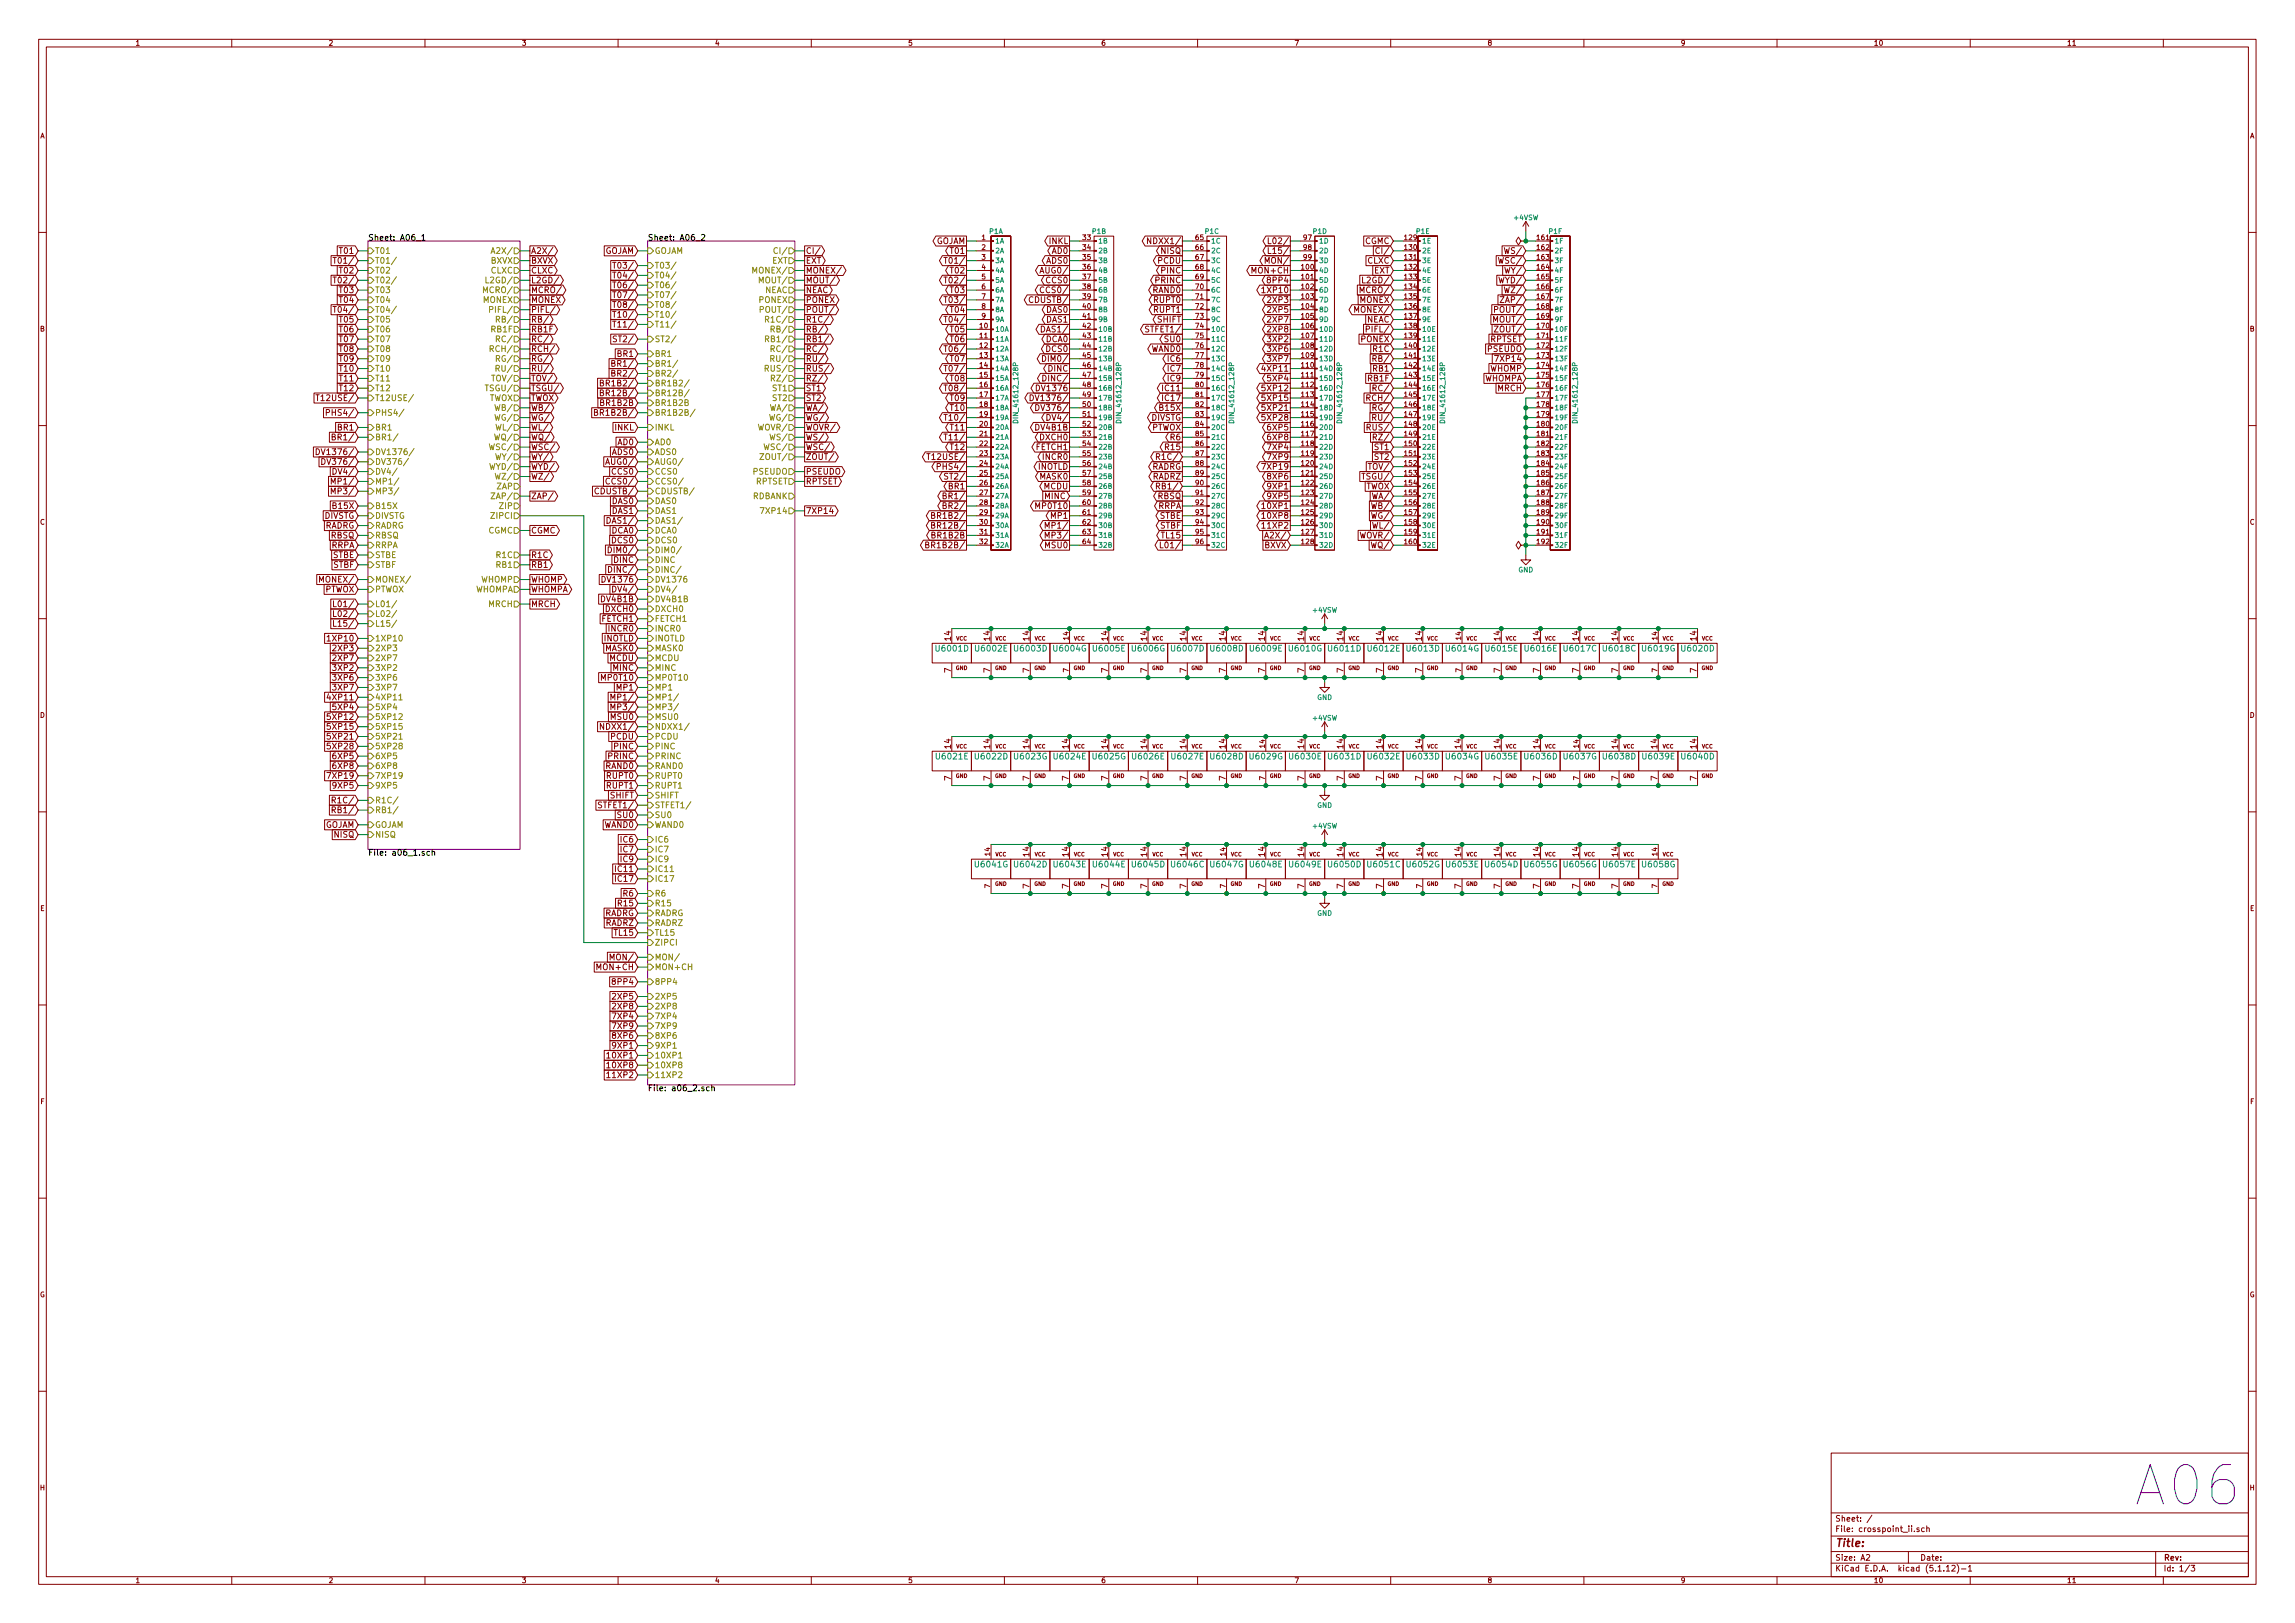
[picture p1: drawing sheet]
<svg xmlns="http://www.w3.org/2000/svg" width="594mm" height="420mm" viewBox="0 0 594 420" stroke-linecap="round" stroke-linejoin="round" font-family="sans-serif">
<defs><g id="words">
<text font-size="14.2" fill="#0000c2" x="554.4" y="389.8">A06</text>
<text font-size="2.8" fill="#840000" x="475" y="400.4">Title:</text>
<g font-size="2.1" fill="#840000">
<text x="88.1" y="65.7">T01</text>
<text x="137.4" y="65.7">A2X/</text>
<text x="156.4" y="65.7">GOJAM</text>
<text x="208.5" y="65.7">CI/</text>
<text x="242.2" y="63.2">GOJAM</text>
<text x="246.3" y="65.7">T01</text>
<text x="271.7" y="63.2">INKL</text>
<text x="272.4" y="65.7">AD0</text>
<text x="298.1" y="63.2">NDXX1/</text>
<text x="300.6" y="65.7">NISQ</text>
<text x="329.5" y="63.2">L02/</text>
<text x="329.5" y="65.7">L15/</text>
<text x="353.3" y="63.2">CGMC</text>
<text x="357" y="65.7">CI/</text>
<text x="390" y="65.7">WS/</text>
<text x="87.6" y="68.2">T01/</text>
<text x="88.1" y="70.8">T02</text>
<text x="137.4" y="70.8">CLXC</text>
<text x="137.4" y="68.2">BXVX</text>
<text x="159.9" y="69.5">T03/</text>
<text x="208.5" y="68.2">EXT</text>
<text x="208.5" y="70.8">MONEX/</text>
<text x="245.7" y="68.2">T01/</text>
<text x="246.3" y="70.8">T02</text>
<text x="270.1" y="70.8">AUG0/</text>
<text x="270.9" y="68.2">ADS0</text>
<text x="299.8" y="68.2">PCDU</text>
<text x="300.7" y="70.8">PINC</text>
<text x="324.5" y="70.8">MON+CH</text>
<text x="328.2" y="68.2">MON/</text>
<text x="354" y="68.2">CLXC</text>
<text x="355.6" y="70.8">EXT</text>
<text x="388.5" y="68.2">WSC/</text>
<text x="390" y="70.8">WY/</text>
<text x="87.6" y="73.3">T02/</text>
<text x="88.1" y="75.9">T03</text>
<text x="137.4" y="73.3">L2GD/</text>
<text x="137.4" y="75.9">MCRO/</text>
<text x="159.9" y="77.1">T07/</text>
<text x="159.9" y="74.6">T06/</text>
<text x="159.9" y="72.1">T04/</text>
<text x="208.5" y="73.3">MOUT/</text>
<text x="208.5" y="75.9">NEAC</text>
<text x="245.7" y="73.3">T02/</text>
<text x="246.3" y="75.9">T03</text>
<text x="270.4" y="75.9">CCS0/</text>
<text x="270.9" y="73.3">CCS0</text>
<text x="298.5" y="75.9">RAND0</text>
<text x="299.2" y="73.3">PRINC</text>
<text x="327.4" y="75.9">1XP10</text>
<text x="328.6" y="73.3">8PP4</text>
<text x="352.7" y="75.9">MCRO/</text>
<text x="353.5" y="73.3">L2GD/</text>
<text x="388.5" y="73.3">WYD/</text>
<text x="390.2" y="75.9">WZ/</text>
<text x="87.6" y="80.9">T04/</text>
<text x="88.1" y="78.4">T04</text>
<text x="88.1" y="83.5">T05</text>
<text x="137.4" y="83.5">RB/</text>
<text x="137.4" y="80.9">PIFL/</text>
<text x="137.4" y="78.4">MONEX</text>
<text x="159.9" y="79.7">T08/</text>
<text x="159.9" y="82.2">T10/</text>
<text x="208.5" y="80.9">POUT/</text>
<text x="208.5" y="83.5">R1C/</text>
<text x="208.5" y="78.4">PONEX</text>
<text x="245.7" y="78.4">T03/</text>
<text x="245.7" y="83.5">T04/</text>
<text x="246.3" y="80.9">T04</text>
<text x="267.2" y="78.4">CDUSTB/</text>
<text x="270.9" y="83.5">DAS1</text>
<text x="270.9" y="80.9">DAS0</text>
<text x="298.9" y="78.4">RUPT0</text>
<text x="298.9" y="80.9">RUPT1</text>
<text x="299.7" y="83.5">SHIFT</text>
<text x="328.6" y="83.5">2XP7</text>
<text x="328.6" y="80.9">2XP5</text>
<text x="328.6" y="78.4">2XP3</text>
<text x="351.4" y="80.9">MONEX/</text>
<text x="352" y="78.4">MONEX</text>
<text x="353.7" y="83.5">NEAC</text>
<text x="387.2" y="83.5">MOUT/</text>
<text x="387.6" y="80.9">POUT/</text>
<text x="389.2" y="78.4">ZAP/</text>
<text x="88.1" y="88.6">T07</text>
<text x="88.1" y="86">T06</text>
<text x="137.4" y="86">RB1F</text>
<text x="137.4" y="88.6">RC/</text>
<text x="159.7" y="88.6">ST2/</text>
<text x="159.9" y="84.8">T11/</text>
<text x="208.5" y="86">RB/</text>
<text x="208.5" y="88.6">RB1/</text>
<text x="246.3" y="86">T05</text>
<text x="246.3" y="88.6">T06</text>
<text x="270.4" y="86">DAS1/</text>
<text x="270.8" y="88.6">DCA0</text>
<text x="297.3" y="86">STFET1/</text>
<text x="301.7" y="88.6">SU0</text>
<text x="328.6" y="86">2XP8</text>
<text x="328.6" y="88.6">3XP2</text>
<text x="352.3" y="88.6">PONEX</text>
<text x="354.6" y="86">PIFL/</text>
<text x="385.7" y="88.6">RPTSET</text>
<text x="387.7" y="86">ZOUT/</text>
<text x="88.1" y="93.6">T09</text>
<text x="88.1" y="91.1">T08</text>
<text x="137.4" y="91.1">RCH/</text>
<text x="137.4" y="93.6">RG/</text>
<text x="159.4" y="94.9">BR1/</text>
<text x="159.9" y="92.4">BR1</text>
<text x="208.5" y="91.1">RC/</text>
<text x="208.5" y="93.6">RU/</text>
<text x="245.7" y="91.1">T06/</text>
<text x="246.3" y="93.6">T07</text>
<text x="270.9" y="93.6">DIM0/</text>
<text x="270.9" y="91.1">DCS0</text>
<text x="298" y="91.1">WAND0</text>
<text x="302.5" y="93.6">IC6</text>
<text x="328.6" y="91.1">3XP6</text>
<text x="328.6" y="93.6">3XP7</text>
<text x="355.5" y="91.1">R1C</text>
<text x="356.1" y="93.6">RB/</text>
<text x="385.1" y="91.1">PSEUDO</text>
<text x="387.7" y="93.6">7XP14</text>
<text x="88.1" y="96.2">T10</text>
<text x="88.1" y="98.7">T11</text>
<text x="88.1" y="101.3">T12</text>
<text x="137.4" y="101.3">TSGU/</text>
<text x="137.4" y="98.7">TOV/</text>
<text x="137.4" y="96.2">RU/</text>
<text x="156.6" y="100">BR1B2/</text>
<text x="159.4" y="97.5">BR2/</text>
<text x="208.5" y="101.3">ST1</text>
<text x="208.5" y="98.7">RZ/</text>
<text x="208.5" y="96.2">RUS/</text>
<text x="245.7" y="96.2">T07/</text>
<text x="245.7" y="101.3">T08/</text>
<text x="246.3" y="98.7">T08</text>
<text x="268.9" y="101.3">DV1376</text>
<text x="270.8" y="98.7">DINC/</text>
<text x="271.4" y="96.2">DINC</text>
<text x="301.3" y="101.3">IC11</text>
<text x="302.5" y="98.7">IC9</text>
<text x="302.5" y="96.2">IC7</text>
<text x="327.4" y="101.3">5XP12</text>
<text x="327.4" y="96.2">4XP11</text>
<text x="328.6" y="98.7">5XP4</text>
<text x="354.2" y="98.7">RB1F</text>
<text x="355.5" y="96.2">RB1</text>
<text x="356.1" y="101.3">RC/</text>
<text x="384.1" y="98.7">WHOMPA</text>
<text x="385.7" y="96.2">WHOMP</text>
<text x="387.7" y="101.3">MRCH</text>
<text x="83.2" y="103.8">T12USE/</text>
<text x="85.6" y="107.6">PHS4/</text>
<text x="137.4" y="103.8">TWOX</text>
<text x="137.4" y="106.3">WB/</text>
<text x="155.1" y="107.6">BR1B2B/</text>
<text x="155.7" y="105.1">BR1B2B</text>
<text x="156.6" y="102.5">BR12B/</text>
<text x="208.5" y="103.8">ST2</text>
<text x="208.5" y="106.3">WA/</text>
<text x="246.3" y="103.8">T09</text>
<text x="246.3" y="106.3">T10</text>
<text x="268.4" y="103.8">DV1376/</text>
<text x="269.5" y="106.3">DV376/</text>
<text x="300.5" y="106.3">B15X</text>
<text x="301.3" y="103.8">IC17</text>
<text x="327.4" y="103.8">5XP15</text>
<text x="327.4" y="106.3">5XP21</text>
<text x="354.6" y="103.8">RCH/</text>
<text x="356" y="106.3">RG/</text>
<text x="87" y="114">BR1/</text>
<text x="87.6" y="111.4">BR1</text>
<text x="137.4" y="114">WQ/</text>
<text x="137.4" y="111.4">WL/</text>
<text x="137.4" y="108.9">WG/</text>
<text x="159.2" y="111.4">INKL</text>
<text x="208.5" y="111.4">WOVR/</text>
<text x="208.5" y="114">WS/</text>
<text x="208.5" y="108.9">WG/</text>
<text x="245.7" y="108.9">T10/</text>
<text x="245.7" y="114">T11/</text>
<text x="246.3" y="111.4">T11</text>
<text x="268.2" y="111.4">DV4B1B</text>
<text x="269.4" y="114">DXCH0</text>
<text x="271.9" y="108.9">DV4/</text>
<text x="297.9" y="108.9">DIVSTG</text>
<text x="298" y="111.4">PTWOX</text>
<text x="303.1" y="114">R6</text>
<text x="327.4" y="108.9">5XP28</text>
<text x="328.6" y="111.4">6XP5</text>
<text x="328.6" y="114">6XP8</text>
<text x="354.7" y="111.4">RUS/</text>
<text x="356.1" y="108.9">RU/</text>
<text x="356.3" y="114">RZ/</text>
<text x="83.5" y="117.8">DV1376/</text>
<text x="137.4" y="119">WY/</text>
<text x="137.4" y="116.5">WSC/</text>
<text x="158.5" y="117.8">ADS0</text>
<text x="159.9" y="115.2">AD0</text>
<text x="208.5" y="119">ZOUT/</text>
<text x="208.5" y="116.5">WSC/</text>
<text x="241.3" y="119">T12USE/</text>
<text x="246.3" y="116.5">T12</text>
<text x="268.4" y="116.5">FETCH1</text>
<text x="270.2" y="119">INCR0</text>
<text x="300.3" y="119">R1C/</text>
<text x="301.9" y="116.5">R15</text>
<text x="328.6" y="116.5">7XP4</text>
<text x="328.6" y="119">7XP9</text>
<text x="355.9" y="116.5">ST1</text>
<text x="355.9" y="119">ST2</text>
<text x="84.7" y="120.3">DV376/</text>
<text x="86.8" y="125.4">MP1/</text>
<text x="87.1" y="122.9">DV4/</text>
<text x="137.4" y="121.6">WYD/</text>
<text x="137.4" y="124.1">WZ/</text>
<text x="157.7" y="120.3">AUG0/</text>
<text x="157.9" y="125.4">CCS0/</text>
<text x="158.5" y="122.9">CCS0</text>
<text x="208.5" y="122.9">PSEUDO</text>
<text x="208.5" y="125.4">RPTSET</text>
<text x="243.8" y="121.6">PHS4/</text>
<text x="245.5" y="124.1">ST2/</text>
<text x="268.7" y="121.6">INOTLD</text>
<text x="269.2" y="124.1">MASK0</text>
<text x="298" y="121.6">RADRG</text>
<text x="298.4" y="124.1">RADRZ</text>
<text x="327.4" y="121.6">7XP19</text>
<text x="328.6" y="124.1">8XP6</text>
<text x="353.3" y="124.1">TSGU/</text>
<text x="354.8" y="121.6">TOV/</text>
<text x="86.5" y="131.7">B15X</text>
<text x="86.8" y="127.9">MP3/</text>
<text x="137.4" y="129.2">ZAP/</text>
<text x="154.8" y="127.9">CDUSTB/</text>
<text x="158.5" y="130.5">DAS0</text>
<text x="245.1" y="129.2">BR1/</text>
<text x="245.1" y="131.7">BR2/</text>
<text x="245.7" y="126.7">BR1</text>
<text x="268.6" y="131.7">MP0T10</text>
<text x="270.2" y="126.7">MCDU</text>
<text x="270.5" y="129.2">MINC</text>
<text x="299.7" y="129.2">RBSQ</text>
<text x="299.8" y="131.7">RRPA</text>
<text x="300.3" y="126.7">RB1/</text>
<text x="327.4" y="131.7">10XP1</text>
<text x="328.6" y="126.7">9XP1</text>
<text x="328.6" y="129.2">9XP5</text>
<text x="353.4" y="126.7">TWOX</text>
<text x="355.7" y="131.7">WB/</text>
<text x="355.7" y="129.2">WA/</text>
<text x="83.9" y="134.3">DIVSTG</text>
<text x="84" y="136.8">RADRG</text>
<text x="157.9" y="135.6">DAS1/</text>
<text x="158.5" y="133">DAS1</text>
<text x="208.5" y="133">7XP14</text>
<text x="242.4" y="134.3">BR1B2/</text>
<text x="242.4" y="136.8">BR12B/</text>
<text x="271.7" y="136.8">MP1/</text>
<text x="272.2" y="134.3">MP1</text>
<text x="300.2" y="134.3">STBE</text>
<text x="300.3" y="136.8">STBF</text>
<text x="327.4" y="134.3">10XP8</text>
<text x="327.4" y="136.8">11XP2</text>
<text x="355.5" y="134.3">WG/</text>
<text x="355.9" y="136.8">WL/</text>
<text x="85.7" y="139.4">RBSQ</text>
<text x="85.8" y="141.9">RRPA</text>
<text x="137.4" y="138.1">CGMC</text>
<text x="158.4" y="138.1">DCA0</text>
<text x="158.5" y="140.6">DCS0</text>
<text x="158.5" y="143.2">DIM0/</text>
<text x="240.9" y="141.9">BR1B2B/</text>
<text x="241.5" y="139.4">BR1B2B</text>
<text x="270.7" y="141.9">MSU0</text>
<text x="271.7" y="139.4">MP3/</text>
<text x="300.9" y="139.4">TL15</text>
<text x="301.6" y="141.9">L01/</text>
<text x="327.3" y="141.9">BXVX</text>
<text x="328.4" y="139.4">A2X/</text>
<text x="352.6" y="139.4">WOVR/</text>
<text x="355.5" y="141.9">WQ/</text>
<text x="86.1" y="144.4">STBE</text>
<text x="86.3" y="147">STBF</text>
<text x="137.4" y="147">RB1</text>
<text x="137.4" y="144.4">R1C</text>
<text x="158.4" y="148.3">DINC/</text>
<text x="159" y="145.7">DINC</text>
<text x="83.4" y="150.8">MONEX/</text>
<text x="84" y="153.3">PTWOX</text>
<text x="137.4" y="153.3">WHOMPA</text>
<text x="137.4" y="150.8">WHOMP</text>
<text x="155.8" y="155.9">DV4B1B</text>
<text x="156.5" y="150.8">DV1376</text>
<text x="159.5" y="153.3">DV4/</text>
<text x="87.6" y="159.7">L02/</text>
<text x="87.6" y="157.1">L01/</text>
<text x="137.4" y="157.1">MRCH</text>
<text x="155.9" y="161">FETCH1</text>
<text x="157" y="158.4">DXCH0</text>
<text x="85.4" y="166">1XP10</text>
<text x="87.6" y="162.2">L15/</text>
<text x="156.3" y="166">INOTLD</text>
<text x="157.8" y="163.5">INCR0</text>
<text x="246.1" y="165.8" transform="rotate(-90 246.1 165.8)">14</text>
<text x="256.3" y="165.8" transform="rotate(-90 256.3 165.8)">14</text>
<text x="266.4" y="165.8" transform="rotate(-90 266.4 165.8)">14</text>
<text x="286.8" y="165.8" transform="rotate(-90 286.8 165.8)">14</text>
<text x="296.9" y="165.8" transform="rotate(-90 296.9 165.8)">14</text>
<text x="307.1" y="165.8" transform="rotate(-90 307.1 165.8)">14</text>
<text x="317.2" y="165.8" transform="rotate(-90 317.2 165.8)">14</text>
<text x="327.4" y="165.8" transform="rotate(-90 327.4 165.8)">14</text>
<text x="337.6" y="165.8" transform="rotate(-90 337.6 165.8)">14</text>
<text x="347.7" y="165.8" transform="rotate(-90 347.7 165.8)">14</text>
<text x="357.9" y="165.8" transform="rotate(-90 357.9 165.8)">14</text>
<text x="368" y="165.8" transform="rotate(-90 368 165.8)">14</text>
<text x="388.4" y="165.8" transform="rotate(-90 388.4 165.8)">14</text>
<text x="398.5" y="165.8" transform="rotate(-90 398.5 165.8)">14</text>
<text x="408.7" y="165.8" transform="rotate(-90 408.7 165.8)">14</text>
<text x="418.8" y="165.8" transform="rotate(-90 418.8 165.8)">14</text>
<text x="439.2" y="165.8" transform="rotate(-90 439.2 165.8)">14</text>
<text x="86.6" y="173.7">3XP2</text>
<text x="86.6" y="168.6">2XP3</text>
<text x="86.6" y="171.1">2XP7</text>
<text x="156.8" y="168.6">MASK0</text>
<text x="157.8" y="171.1">MCDU</text>
<text x="158.7" y="173.7">MINC</text>
<text x="86.6" y="176.2">3XP6</text>
<text x="86.6" y="178.7">3XP7</text>
<text x="156.2" y="176.2">MP0T10</text>
<text x="159.8" y="178.7">MP1</text>
<text x="246.1" y="174.1" transform="rotate(-90 246.1 174.1)">7</text>
<text x="256.3" y="174.1" transform="rotate(-90 256.3 174.1)">7</text>
<text x="266.4" y="174.1" transform="rotate(-90 266.4 174.1)">7</text>
<text x="286.8" y="174.1" transform="rotate(-90 286.8 174.1)">7</text>
<text x="296.9" y="174.1" transform="rotate(-90 296.9 174.1)">7</text>
<text x="307.1" y="174.1" transform="rotate(-90 307.1 174.1)">7</text>
<text x="317.2" y="174.1" transform="rotate(-90 317.2 174.1)">7</text>
<text x="327.4" y="174.1" transform="rotate(-90 327.4 174.1)">7</text>
<text x="337.6" y="174.1" transform="rotate(-90 337.6 174.1)">7</text>
<text x="347.7" y="174.1" transform="rotate(-90 347.7 174.1)">7</text>
<text x="357.9" y="174.1" transform="rotate(-90 357.9 174.1)">7</text>
<text x="368" y="174.1" transform="rotate(-90 368 174.1)">7</text>
<text x="388.4" y="174.1" transform="rotate(-90 388.4 174.1)">7</text>
<text x="398.5" y="174.1" transform="rotate(-90 398.5 174.1)">7</text>
<text x="408.7" y="174.1" transform="rotate(-90 408.7 174.1)">7</text>
<text x="418.8" y="174.1" transform="rotate(-90 418.8 174.1)">7</text>
<text x="439.2" y="174.1" transform="rotate(-90 439.2 174.1)">7</text>
<text x="85.4" y="181.3">4XP11</text>
<text x="86.6" y="183.8">5XP4</text>
<text x="159.2" y="183.8">MP3/</text>
<text x="159.2" y="181.3">MP1/</text>
<text x="85.4" y="186.4">5XP12</text>
<text x="85.4" y="188.9">5XP15</text>
<text x="85.4" y="191.4">5XP21</text>
<text x="156.5" y="188.9">NDXX1/</text>
<text x="158.2" y="191.4">PCDU</text>
<text x="158.3" y="186.4">MSU0</text>
<text x="85.4" y="194">5XP28</text>
<text x="86.6" y="196.5">6XP5</text>
<text x="157.6" y="196.5">PRINC</text>
<text x="159.1" y="194">PINC</text>
<text x="246.1" y="193.7" transform="rotate(-90 246.1 193.7)">14</text>
<text x="256.3" y="193.7" transform="rotate(-90 256.3 193.7)">14</text>
<text x="266.4" y="193.7" transform="rotate(-90 266.4 193.7)">14</text>
<text x="276.6" y="193.7" transform="rotate(-90 276.6 193.7)">14</text>
<text x="286.8" y="193.7" transform="rotate(-90 286.8 193.7)">14</text>
<text x="296.9" y="193.7" transform="rotate(-90 296.9 193.7)">14</text>
<text x="307.1" y="193.7" transform="rotate(-90 307.1 193.7)">14</text>
<text x="317.2" y="193.7" transform="rotate(-90 317.2 193.7)">14</text>
<text x="337.6" y="193.7" transform="rotate(-90 337.6 193.7)">14</text>
<text x="347.7" y="193.7" transform="rotate(-90 347.7 193.7)">14</text>
<text x="357.9" y="193.7" transform="rotate(-90 357.9 193.7)">14</text>
<text x="368" y="193.7" transform="rotate(-90 368 193.7)">14</text>
<text x="378.2" y="193.7" transform="rotate(-90 378.2 193.7)">14</text>
<text x="388.4" y="193.7" transform="rotate(-90 388.4 193.7)">14</text>
<text x="398.5" y="193.7" transform="rotate(-90 398.5 193.7)">14</text>
<text x="418.8" y="193.7" transform="rotate(-90 418.8 193.7)">14</text>
<text x="429" y="193.7" transform="rotate(-90 429 193.7)">14</text>
<text x="439.2" y="193.7" transform="rotate(-90 439.2 193.7)">14</text>
<text x="85.4" y="201.6">7XP19</text>
<text x="86.6" y="199.1">6XP8</text>
<text x="156.9" y="199.1">RAND0</text>
<text x="157.2" y="201.6">RUPT0</text>
<text x="246.1" y="202" transform="rotate(-90 246.1 202)">7</text>
<text x="256.3" y="202" transform="rotate(-90 256.3 202)">7</text>
<text x="266.4" y="202" transform="rotate(-90 266.4 202)">7</text>
<text x="276.6" y="202" transform="rotate(-90 276.6 202)">7</text>
<text x="286.8" y="202" transform="rotate(-90 286.8 202)">7</text>
<text x="296.9" y="202" transform="rotate(-90 296.9 202)">7</text>
<text x="307.1" y="202" transform="rotate(-90 307.1 202)">7</text>
<text x="317.2" y="202" transform="rotate(-90 317.2 202)">7</text>
<text x="337.6" y="202" transform="rotate(-90 337.6 202)">7</text>
<text x="347.7" y="202" transform="rotate(-90 347.7 202)">7</text>
<text x="357.9" y="202" transform="rotate(-90 357.9 202)">7</text>
<text x="368" y="202" transform="rotate(-90 368 202)">7</text>
<text x="378.2" y="202" transform="rotate(-90 378.2 202)">7</text>
<text x="388.4" y="202" transform="rotate(-90 388.4 202)">7</text>
<text x="398.5" y="202" transform="rotate(-90 398.5 202)">7</text>
<text x="418.8" y="202" transform="rotate(-90 418.8 202)">7</text>
<text x="429" y="202" transform="rotate(-90 429 202)">7</text>
<text x="439.2" y="202" transform="rotate(-90 439.2 202)">7</text>
<text x="86.6" y="204.1">9XP5</text>
<text x="87" y="207.9">R1C/</text>
<text x="155.7" y="209.2">STFET1/</text>
<text x="157.2" y="204.1">RUPT1</text>
<text x="158.1" y="206.7">SHIFT</text>
<text x="84" y="214.3">GOJAM</text>
<text x="87" y="210.5">RB1/</text>
<text x="156.4" y="214.3">WAND0</text>
<text x="160" y="211.8">SU0</text>
<text x="86.6" y="216.8">NISQ</text>
<text x="160.9" y="218.1">IC6</text>
<text x="160.9" y="220.6">IC7</text>
<text x="266.4" y="221.7" transform="rotate(-90 266.4 221.7)">14</text>
<text x="276.6" y="221.7" transform="rotate(-90 276.6 221.7)">14</text>
<text x="286.8" y="221.7" transform="rotate(-90 286.8 221.7)">14</text>
<text x="296.9" y="221.7" transform="rotate(-90 296.9 221.7)">14</text>
<text x="307.1" y="221.7" transform="rotate(-90 307.1 221.7)">14</text>
<text x="327.4" y="221.7" transform="rotate(-90 327.4 221.7)">14</text>
<text x="337.6" y="221.7" transform="rotate(-90 337.6 221.7)">14</text>
<text x="347.7" y="221.7" transform="rotate(-90 347.7 221.7)">14</text>
<text x="357.9" y="221.7" transform="rotate(-90 357.9 221.7)">14</text>
<text x="378.2" y="221.7" transform="rotate(-90 378.2 221.7)">14</text>
<text x="388.4" y="221.7" transform="rotate(-90 388.4 221.7)">14</text>
<text x="398.5" y="221.7" transform="rotate(-90 398.5 221.7)">14</text>
<text x="408.7" y="221.7" transform="rotate(-90 408.7 221.7)">14</text>
<text x="418.8" y="221.7" transform="rotate(-90 418.8 221.7)">14</text>
<text x="159.7" y="225.7">IC11</text>
<text x="160.9" y="223.2">IC9</text>
<text x="159.7" y="228.3">IC17</text>
<text x="161.5" y="232.1">R6</text>
<text x="266.4" y="230" transform="rotate(-90 266.4 230)">7</text>
<text x="276.6" y="230" transform="rotate(-90 276.6 230)">7</text>
<text x="286.8" y="230" transform="rotate(-90 286.8 230)">7</text>
<text x="296.9" y="230" transform="rotate(-90 296.9 230)">7</text>
<text x="307.1" y="230" transform="rotate(-90 307.1 230)">7</text>
<text x="327.4" y="230" transform="rotate(-90 327.4 230)">7</text>
<text x="337.6" y="230" transform="rotate(-90 337.6 230)">7</text>
<text x="347.7" y="230" transform="rotate(-90 347.7 230)">7</text>
<text x="357.9" y="230" transform="rotate(-90 357.9 230)">7</text>
<text x="378.2" y="230" transform="rotate(-90 378.2 230)">7</text>
<text x="388.4" y="230" transform="rotate(-90 388.4 230)">7</text>
<text x="398.5" y="230" transform="rotate(-90 398.5 230)">7</text>
<text x="408.7" y="230" transform="rotate(-90 408.7 230)">7</text>
<text x="418.8" y="230" transform="rotate(-90 418.8 230)">7</text>
<text x="156.4" y="237.2">RADRG</text>
<text x="156.8" y="239.7">RADRZ</text>
<text x="160.3" y="234.6">R15</text>
<text x="159.2" y="242.2">TL15</text>
<text x="154.9" y="251.1">MON+CH</text>
<text x="158.6" y="248.6">MON/</text>
<text x="159" y="254.9">8PP4</text>
<text x="159" y="263.8">7XP4</text>
<text x="159" y="258.7">2XP5</text>
<text x="159" y="261.3">2XP8</text>
<text x="159" y="266.4">7XP9</text>
<text x="159" y="268.9">8XP6</text>
<text x="157.8" y="274">10XP1</text>
<text x="159" y="271.4">9XP1</text>
<text x="157.8" y="276.5">10XP8</text>
<text x="157.8" y="279.1">11XP2</text>
<text x="475" y="393.9">Sheet: /</text>
<text x="475" y="396.6">File: crosspoint_ii.sch</text>
<text x="475" y="406.8">KiCad E.D.A. kicad (5.1.12)-1</text>
<text x="475" y="404">Size: A2</text>
<text x="497" y="404">Date:</text>
<text x="560" y="404">Rev:</text>
<text x="560" y="406.8">Id: 1/3</text>
</g>
<g font-size="2.1">
<text x="95.2" y="62.3">Sheet: A06_1</text>
<text x="167.6" y="62.3">Sheet: A06_2</text>
<text x="95.2" y="221.5">File: a06_1.sch</text>
<text x="167.6" y="282.5">File: a06_2.sch</text>
</g>
<g font-size="2.1" fill="#848400">
<text x="97" y="65.7">T01</text>
<text x="128.1" y="65.7">A2X/</text>
<text x="169.4" y="65.7">GOJAM</text>
<text x="201.2" y="65.7">CI/</text>
<text x="97" y="68.2">T01/</text>
<text x="97" y="70.8">T02</text>
<text x="127.1" y="68.2">BXVX</text>
<text x="127.1" y="70.8">CLXC</text>
<text x="169.4" y="69.5">T03/</text>
<text x="195.6" y="70.8">MONEX/</text>
<text x="199.8" y="68.2">EXT</text>
<text x="97" y="75.9">T03</text>
<text x="97" y="73.3">T02/</text>
<text x="125.8" y="75.9">MCRO/</text>
<text x="126.6" y="73.3">L2GD/</text>
<text x="169.4" y="74.6">T06/</text>
<text x="169.4" y="77.1">T07/</text>
<text x="169.4" y="72.1">T04/</text>
<text x="197.1" y="73.3">MOUT/</text>
<text x="197.9" y="75.9">NEAC</text>
<text x="97" y="78.4">T04</text>
<text x="97" y="80.9">T04/</text>
<text x="97" y="83.5">T05</text>
<text x="125.1" y="78.4">MONEX</text>
<text x="127.7" y="80.9">PIFL/</text>
<text x="129.2" y="83.5">RB/</text>
<text x="169.4" y="79.7">T08/</text>
<text x="169.4" y="82.2">T10/</text>
<text x="196.5" y="78.4">PONEX</text>
<text x="197.5" y="80.9">POUT/</text>
<text x="199.1" y="83.5">R1C/</text>
<text x="97" y="88.6">T07</text>
<text x="97" y="86">T06</text>
<text x="127.3" y="86">RB1F</text>
<text x="129.2" y="88.6">RC/</text>
<text x="169.4" y="84.8">T11/</text>
<text x="169.4" y="88.6">ST2/</text>
<text x="199.1" y="88.6">RB1/</text>
<text x="200.3" y="86">RB/</text>
<text x="97" y="93.6">T09</text>
<text x="97" y="91.1">T08</text>
<text x="127.7" y="91.1">RCH/</text>
<text x="129.1" y="93.6">RG/</text>
<text x="169.4" y="92.4">BR1</text>
<text x="169.4" y="94.9">BR1/</text>
<text x="200.3" y="93.6">RU/</text>
<text x="200.3" y="91.1">RC/</text>
<text x="97" y="96.2">T10</text>
<text x="97" y="98.7">T11</text>
<text x="97" y="101.3">T12</text>
<text x="126.4" y="101.3">TSGU/</text>
<text x="127.9" y="98.7">TOV/</text>
<text x="129.2" y="96.2">RU/</text>
<text x="169.4" y="97.5">BR2/</text>
<text x="169.4" y="100">BR1B2/</text>
<text x="198.9" y="96.2">RUS/</text>
<text x="200.1" y="101.3">ST1</text>
<text x="200.5" y="98.7">RZ/</text>
<text x="97" y="103.8">T12USE/</text>
<text x="97" y="107.6">PHS4/</text>
<text x="126.5" y="103.8">TWOX</text>
<text x="128.7" y="106.3">WB/</text>
<text x="169.4" y="102.5">BR12B/</text>
<text x="169.4" y="107.6">BR1B2B/</text>
<text x="169.4" y="105.1">BR1B2B</text>
<text x="199.8" y="106.3">WA/</text>
<text x="200.1" y="103.8">ST2</text>
<text x="97" y="114">BR1/</text>
<text x="97" y="111.4">BR1</text>
<text x="128.6" y="114">WQ/</text>
<text x="128.6" y="108.9">WG/</text>
<text x="129" y="111.4">WL/</text>
<text x="169.4" y="111.4">INKL</text>
<text x="196.8" y="111.4">WOVR/</text>
<text x="199.7" y="108.9">WG/</text>
<text x="199.9" y="114">WS/</text>
<text x="97" y="117.8">DV1376/</text>
<text x="127.3" y="116.5">WSC/</text>
<text x="128.8" y="119">WY/</text>
<text x="169.4" y="117.8">ADS0</text>
<text x="169.4" y="115.2">AD0</text>
<text x="197.6" y="119">ZOUT/</text>
<text x="198.4" y="116.5">WSC/</text>
<text x="97" y="120.3">DV376/</text>
<text x="97" y="122.9">DV4/</text>
<text x="97" y="125.4">MP1/</text>
<text x="127.3" y="121.6">WYD/</text>
<text x="129" y="124.1">WZ/</text>
<text x="169.4" y="120.3">AUG0/</text>
<text x="169.4" y="122.9">CCS0</text>
<text x="169.4" y="125.4">CCS0/</text>
<text x="195" y="122.9">PSEUDO</text>
<text x="195.6" y="125.4">RPTSET</text>
<text x="97" y="127.9">MP3/</text>
<text x="97" y="131.7">B15X</text>
<text x="128" y="129.2">ZAP/</text>
<text x="128.6" y="126.7">ZAP</text>
<text x="129.5" y="131.7">ZIP</text>
<text x="169.4" y="127.9">CDUSTB/</text>
<text x="169.4" y="130.5">DAS0</text>
<text x="194.8" y="129.2">RDBANK</text>
<text x="97" y="134.3">DIVSTG</text>
<text x="97" y="136.8">RADRG</text>
<text x="127.4" y="134.3">ZIPCI</text>
<text x="169.4" y="133">DAS1</text>
<text x="169.4" y="135.6">DAS1/</text>
<text x="197.6" y="133">7XP14</text>
<text x="97" y="139.4">RBSQ</text>
<text x="97" y="141.9">RRPA</text>
<text x="126.4" y="138.1">CGMC</text>
<text x="169.4" y="143.2">DIM0/</text>
<text x="169.4" y="138.1">DCA0</text>
<text x="169.4" y="140.6">DCS0</text>
<text x="97" y="144.4">STBE</text>
<text x="97" y="147">STBF</text>
<text x="128.6" y="147">RB1</text>
<text x="128.6" y="144.4">R1C</text>
<text x="169.4" y="148.3">DINC/</text>
<text x="169.4" y="145.7">DINC</text>
<text x="97" y="153.3">PTWOX</text>
<text x="97" y="150.8">MONEX/</text>
<text x="122.9" y="153.3">WHOMPA</text>
<text x="124.5" y="150.8">WHOMP</text>
<text x="169.4" y="153.3">DV4/</text>
<text x="169.4" y="155.9">DV4B1B</text>
<text x="169.4" y="150.8">DV1376</text>
<text x="97" y="157.1">L01/</text>
<text x="97" y="159.7">L02/</text>
<text x="126.5" y="157.1">MRCH</text>
<text x="169.4" y="161">FETCH1</text>
<text x="169.4" y="158.4">DXCH0</text>
<text x="97" y="162.2">L15/</text>
<text x="97" y="166">1XP10</text>
<text x="169.4" y="163.5">INCR0</text>
<text x="169.4" y="166">INOTLD</text>
<text x="97" y="171.1">2XP7</text>
<text x="97" y="168.6">2XP3</text>
<text x="97" y="173.7">3XP2</text>
<text x="169.4" y="173.7">MINC</text>
<text x="169.4" y="171.1">MCDU</text>
<text x="169.4" y="168.6">MASK0</text>
<text x="97" y="176.2">3XP6</text>
<text x="97" y="178.7">3XP7</text>
<text x="169.4" y="178.7">MP1</text>
<text x="169.4" y="176.2">MP0T10</text>
<text x="97" y="183.8">5XP4</text>
<text x="97" y="181.3">4XP11</text>
<text x="169.4" y="183.8">MP3/</text>
<text x="169.4" y="181.3">MP1/</text>
<text x="97" y="186.4">5XP12</text>
<text x="97" y="188.9">5XP15</text>
<text x="97" y="191.4">5XP21</text>
<text x="169.4" y="191.4">PCDU</text>
<text x="169.4" y="186.4">MSU0</text>
<text x="169.4" y="188.9">NDXX1/</text>
<text x="97" y="194">5XP28</text>
<text x="97" y="196.5">6XP5</text>
<text x="169.4" y="194">PINC</text>
<text x="169.4" y="196.5">PRINC</text>
<text x="97" y="201.6">7XP19</text>
<text x="97" y="199.1">6XP8</text>
<text x="169.4" y="199.1">RAND0</text>
<text x="169.4" y="201.6">RUPT0</text>
<text x="97" y="204.1">9XP5</text>
<text x="97" y="207.9">R1C/</text>
<text x="169.4" y="206.7">SHIFT</text>
<text x="169.4" y="204.1">RUPT1</text>
<text x="169.4" y="209.2">STFET1/</text>
<text x="97" y="210.5">RB1/</text>
<text x="97" y="214.3">GOJAM</text>
<text x="169.4" y="214.3">WAND0</text>
<text x="169.4" y="211.8">SU0</text>
<text x="97" y="216.8">NISQ</text>
<text x="169.4" y="218.1">IC6</text>
<text x="169.4" y="220.6">IC7</text>
<text x="169.4" y="223.2">IC9</text>
<text x="169.4" y="225.7">IC11</text>
<text x="169.4" y="228.3">IC17</text>
<text x="169.4" y="232.1">R6</text>
<text x="169.4" y="234.6">R15</text>
<text x="169.4" y="239.7">RADRZ</text>
<text x="169.4" y="237.2">RADRG</text>
<text x="169.4" y="244.8">ZIPCI</text>
<text x="169.4" y="242.2">TL15</text>
<text x="169.4" y="251.1">MON+CH</text>
<text x="169.4" y="248.6">MON/</text>
<text x="169.4" y="254.9">8PP4</text>
<text x="169.4" y="263.8">7XP4</text>
<text x="169.4" y="258.7">2XP5</text>
<text x="169.4" y="261.3">2XP8</text>
<text x="169.4" y="266.4">7XP9</text>
<text x="169.4" y="268.9">8XP6</text>
<text x="169.4" y="274">10XP1</text>
<text x="169.4" y="271.4">9XP1</text>
<text x="169.4" y="279.1">11XP2</text>
<text x="169.4" y="276.5">10XP8</text>
</g>
<g font-size="2.1" fill="#008484">
<text x="242.5" y="168.6">U6001D</text>
<text x="252.7" y="168.6">U6002E</text>
<text x="262.8" y="168.6">U6003D</text>
<text x="272.9" y="168.6">U6004G</text>
<text x="283.2" y="168.6">U6005E</text>
<text x="293.2" y="168.6">U6006G</text>
<text x="303.5" y="168.6">U6007D</text>
<text x="313.6" y="168.6">U6008D</text>
<text x="323.8" y="168.6">U6009E</text>
<text x="333.9" y="168.6">U6010G</text>
<text x="344.1" y="168.6">U6011D</text>
<text x="354.3" y="168.6">U6012E</text>
<text x="364.4" y="168.6">U6013D</text>
<text x="374.5" y="168.6">U6014G</text>
<text x="384.8" y="168.6">U6015E</text>
<text x="394.9" y="168.6">U6016E</text>
<text x="405.1" y="168.6">U6017C</text>
<text x="415.2" y="168.6">U6018C</text>
<text x="425.3" y="168.6">U6019G</text>
<text x="435.5" y="168.6">U6020D</text>
<text x="242.5" y="196.6">U6021E</text>
<text x="252.7" y="196.6">U6022D</text>
<text x="262.8" y="196.6">U6023G</text>
<text x="273" y="196.6">U6024E</text>
<text x="283.1" y="196.6">U6025G</text>
<text x="293.3" y="196.6">U6026E</text>
<text x="303.5" y="196.6">U6027E</text>
<text x="313.6" y="196.6">U6028D</text>
<text x="323.7" y="196.6">U6029G</text>
<text x="334" y="196.6">U6030E</text>
<text x="344.1" y="196.6">U6031D</text>
<text x="354.3" y="196.6">U6032E</text>
<text x="364.4" y="196.6">U6033D</text>
<text x="374.5" y="196.6">U6034G</text>
<text x="384.8" y="196.6">U6035E</text>
<text x="394.9" y="196.6">U6036D</text>
<text x="405" y="196.6">U6037G</text>
<text x="415.2" y="196.6">U6038D</text>
<text x="425.4" y="196.6">U6039E</text>
<text x="435.5" y="196.6">U6040D</text>
<text x="252.6" y="224.5">U6041G</text>
<text x="262.8" y="224.5">U6042D</text>
<text x="273" y="224.5">U6043E</text>
<text x="283.2" y="224.5">U6044E</text>
<text x="293.3" y="224.5">U6045D</text>
<text x="303.5" y="224.5">U6046C</text>
<text x="313.6" y="224.5">U6047G</text>
<text x="323.8" y="224.5">U6048E</text>
<text x="334" y="224.5">U6049E</text>
<text x="344.1" y="224.5">U6050D</text>
<text x="354.3" y="224.5">U6051C</text>
<text x="364.4" y="224.5">U6052G</text>
<text x="374.6" y="224.5">U6053E</text>
<text x="384.7" y="224.5">U6054D</text>
<text x="394.8" y="224.5">U6055G</text>
<text x="405" y="224.5">U6056G</text>
<text x="415.3" y="224.5">U6057E</text>
<text x="425.3" y="224.5">U6058G</text>
</g>
<g font-size="1.8" fill="#840000">
<text x="35" y="11.8">1</text>
<text x="85" y="11.8">2</text>
<text x="135" y="11.8">3</text>
<text x="185" y="11.8">4</text>
<text x="235" y="11.8">5</text>
<text x="285" y="11.8">6</text>
<text x="335" y="11.8">7</text>
<text x="385" y="11.8">8</text>
<text x="435" y="11.8">9</text>
<text x="485" y="11.8">10</text>
<text x="535" y="11.8">11</text>
<text x="10.4" y="35.8">A</text>
<text x="582.4" y="35.8">A</text>
<text x="254.2" y="62.1">1</text>
<text x="254.2" y="64.7">2</text>
<text x="280.3" y="62.1">33</text>
<text x="280.3" y="64.7">34</text>
<text x="309.5" y="62.1">65</text>
<text x="309.5" y="64.7">66</text>
<text x="337.5" y="62.1">97</text>
<text x="337.5" y="64.7">98</text>
<text x="363.7" y="64.7">130</text>
<text x="363.7" y="62.1">129</text>
<text x="397.9" y="62.1">161</text>
<text x="397.9" y="64.7">162</text>
<text x="254.2" y="67.2">3</text>
<text x="254.2" y="69.8">4</text>
<text x="280.3" y="67.2">35</text>
<text x="280.3" y="69.8">36</text>
<text x="309.5" y="67.2">67</text>
<text x="309.5" y="69.8">68</text>
<text x="337" y="69.8">100</text>
<text x="337.5" y="67.2">99</text>
<text x="363.7" y="67.2">131</text>
<text x="363.7" y="69.8">132</text>
<text x="397.9" y="67.2">163</text>
<text x="397.9" y="69.8">164</text>
<text x="254.2" y="72.3">5</text>
<text x="254.2" y="74.8">6</text>
<text x="254.2" y="77.4">7</text>
<text x="280.3" y="72.3">37</text>
<text x="280.3" y="74.8">38</text>
<text x="280.3" y="77.4">39</text>
<text x="309.5" y="74.8">70</text>
<text x="309.5" y="77.4">71</text>
<text x="309.5" y="72.3">69</text>
<text x="337" y="72.3">101</text>
<text x="337" y="74.8">102</text>
<text x="337" y="77.4">103</text>
<text x="363.7" y="72.3">133</text>
<text x="363.7" y="74.8">134</text>
<text x="363.7" y="77.4">135</text>
<text x="397.9" y="72.3">165</text>
<text x="397.9" y="74.8">166</text>
<text x="397.9" y="77.4">167</text>
<text x="254.2" y="79.9">8</text>
<text x="254.2" y="82.5">9</text>
<text x="280.3" y="79.9">40</text>
<text x="280.3" y="82.5">41</text>
<text x="309.5" y="79.9">72</text>
<text x="309.5" y="82.5">73</text>
<text x="337" y="79.9">104</text>
<text x="337" y="82.5">105</text>
<text x="363.7" y="79.9">136</text>
<text x="363.7" y="82.5">137</text>
<text x="397.9" y="79.9">168</text>
<text x="397.9" y="82.5">169</text>
<text x="10.4" y="85.8">B</text>
<text x="253.7" y="85">10</text>
<text x="253.7" y="87.5">11</text>
<text x="280.3" y="85">42</text>
<text x="280.3" y="87.5">43</text>
<text x="309.5" y="85">74</text>
<text x="309.5" y="87.5">75</text>
<text x="337" y="85">106</text>
<text x="337" y="87.5">107</text>
<text x="363.7" y="85">138</text>
<text x="363.7" y="87.5">139</text>
<text x="397.9" y="85">170</text>
<text x="397.9" y="87.5">171</text>
<text x="582.4" y="85.8">B</text>
<text x="253.7" y="90.1">12</text>
<text x="253.7" y="92.6">13</text>
<text x="253.7" y="95.2">14</text>
<text x="280.3" y="90.1">44</text>
<text x="280.3" y="92.6">45</text>
<text x="280.3" y="95.2">46</text>
<text x="309.5" y="90.1">76</text>
<text x="309.5" y="92.6">77</text>
<text x="309.5" y="95.2">78</text>
<text x="337" y="95.2">110</text>
<text x="337" y="90.1">108</text>
<text x="337" y="92.6">109</text>
<text x="363.7" y="90.1">140</text>
<text x="363.7" y="92.6">141</text>
<text x="363.7" y="95.2">142</text>
<text x="397.9" y="90.1">172</text>
<text x="397.9" y="92.6">173</text>
<text x="397.9" y="95.2">174</text>
<text x="253.7" y="97.7">15</text>
<text x="253.7" y="100.2">16</text>
<text x="280.3" y="97.7">47</text>
<text x="280.3" y="100.2">48</text>
<text x="309.5" y="100.2">80</text>
<text x="309.5" y="97.7">79</text>
<text x="337" y="97.7">111</text>
<text x="337" y="100.2">112</text>
<text x="363.7" y="97.7">143</text>
<text x="363.7" y="100.2">144</text>
<text x="397.9" y="97.7">175</text>
<text x="397.9" y="100.2">176</text>
<text x="253.7" y="102.8">17</text>
<text x="253.7" y="105.3">18</text>
<text x="253.7" y="107.9">19</text>
<text x="280.3" y="105.3">50</text>
<text x="280.3" y="107.9">51</text>
<text x="280.3" y="102.8">49</text>
<text x="309.5" y="102.8">81</text>
<text x="309.5" y="105.3">82</text>
<text x="309.5" y="107.9">83</text>
<text x="337" y="102.8">113</text>
<text x="337" y="105.3">114</text>
<text x="337" y="107.9">115</text>
<text x="363.7" y="102.8">145</text>
<text x="363.7" y="105.3">146</text>
<text x="363.7" y="107.9">147</text>
<text x="397.9" y="102.8">177</text>
<text x="397.9" y="105.3">178</text>
<text x="397.9" y="107.9">179</text>
<text x="253.7" y="110.4">20</text>
<text x="253.7" y="112.9">21</text>
<text x="280.3" y="110.4">52</text>
<text x="280.3" y="112.9">53</text>
<text x="309.5" y="110.4">84</text>
<text x="309.5" y="112.9">85</text>
<text x="337" y="110.4">116</text>
<text x="337" y="112.9">117</text>
<text x="363.7" y="110.4">148</text>
<text x="363.7" y="112.9">149</text>
<text x="397.9" y="110.4">180</text>
<text x="397.9" y="112.9">181</text>
<text x="253.7" y="115.5">22</text>
<text x="253.7" y="118">23</text>
<text x="280.3" y="115.5">54</text>
<text x="280.3" y="118">55</text>
<text x="309.5" y="115.5">86</text>
<text x="309.5" y="118">87</text>
<text x="337" y="115.5">118</text>
<text x="337" y="118">119</text>
<text x="363.7" y="115.5">150</text>
<text x="363.7" y="118">151</text>
<text x="397.9" y="115.5">182</text>
<text x="397.9" y="118">183</text>
<text x="253.7" y="120.6">24</text>
<text x="253.7" y="123.1">25</text>
<text x="253.7" y="125.6">26</text>
<text x="280.3" y="120.6">56</text>
<text x="280.3" y="123.1">57</text>
<text x="280.3" y="125.6">58</text>
<text x="309.5" y="125.6">90</text>
<text x="309.5" y="120.6">88</text>
<text x="309.5" y="123.1">89</text>
<text x="337" y="120.6">120</text>
<text x="337" y="123.1">121</text>
<text x="337" y="125.6">122</text>
<text x="363.7" y="120.6">152</text>
<text x="363.7" y="123.1">153</text>
<text x="363.7" y="125.6">154</text>
<text x="397.9" y="120.6">184</text>
<text x="397.9" y="123.1">185</text>
<text x="397.9" y="125.6">186</text>
<text x="253.7" y="128.2">27</text>
<text x="253.7" y="130.7">28</text>
<text x="280.3" y="130.7">60</text>
<text x="280.3" y="128.2">59</text>
<text x="309.5" y="128.2">91</text>
<text x="309.5" y="130.7">92</text>
<text x="337" y="128.2">123</text>
<text x="337" y="130.7">124</text>
<text x="363.7" y="128.2">155</text>
<text x="363.7" y="130.7">156</text>
<text x="397.9" y="128.2">187</text>
<text x="397.9" y="130.7">188</text>
<text x="10.4" y="135.8">C</text>
<text x="253.7" y="135.8">30</text>
<text x="253.7" y="133.3">29</text>
<text x="280.3" y="133.3">61</text>
<text x="280.3" y="135.8">62</text>
<text x="309.5" y="133.3">93</text>
<text x="309.5" y="135.8">94</text>
<text x="337" y="133.3">125</text>
<text x="337" y="135.8">126</text>
<text x="363.7" y="133.3">157</text>
<text x="363.7" y="135.8">158</text>
<text x="397.9" y="135.8">190</text>
<text x="397.9" y="133.3">189</text>
<text x="582.4" y="135.8">C</text>
<text x="253.7" y="138.3">31</text>
<text x="253.7" y="140.9">32</text>
<text x="280.3" y="138.3">63</text>
<text x="280.3" y="140.9">64</text>
<text x="309.5" y="138.3">95</text>
<text x="309.5" y="140.9">96</text>
<text x="337" y="138.3">127</text>
<text x="337" y="140.9">128</text>
<text x="363.7" y="140.9">160</text>
<text x="363.7" y="138.3">159</text>
<text x="397.9" y="138.3">191</text>
<text x="397.9" y="140.9">192</text>
<text x="276.6" y="165.6" transform="rotate(-90 276.6 165.6)">14</text>
<text x="378.2" y="165.6" transform="rotate(-90 378.2 165.6)">14</text>
<text x="429" y="165.6" transform="rotate(-90 429 165.6)">14</text>
<text x="276.6" y="174" transform="rotate(-90 276.6 174)">7</text>
<text x="378.2" y="174" transform="rotate(-90 378.2 174)">7</text>
<text x="429" y="174" transform="rotate(-90 429 174)">7</text>
<text x="10.4" y="185.8">D</text>
<text x="582.4" y="185.8">D</text>
<text x="327.4" y="193.5" transform="rotate(-90 327.4 193.5)">14</text>
<text x="408.7" y="193.5" transform="rotate(-90 408.7 193.5)">14</text>
<text x="327.4" y="201.9" transform="rotate(-90 327.4 201.9)">7</text>
<text x="408.7" y="201.9" transform="rotate(-90 408.7 201.9)">7</text>
<text x="256.3" y="221.5" transform="rotate(-90 256.3 221.5)">14</text>
<text x="317.2" y="221.5" transform="rotate(-90 317.2 221.5)">14</text>
<text x="368" y="221.5" transform="rotate(-90 368 221.5)">14</text>
<text x="429" y="221.5" transform="rotate(-90 429 221.5)">14</text>
<text x="256.3" y="229.9" transform="rotate(-90 256.3 229.9)">7</text>
<text x="317.2" y="229.9" transform="rotate(-90 317.2 229.9)">7</text>
<text x="368" y="229.9" transform="rotate(-90 368 229.9)">7</text>
<text x="429" y="229.9" transform="rotate(-90 429 229.9)">7</text>
<text x="10.4" y="235.8">E</text>
<text x="582.4" y="235.8">E</text>
<text x="10.5" y="285.8">F</text>
<text x="582.5" y="285.8">F</text>
<text x="10.3" y="335.8">G</text>
<text x="582.3" y="335.8">G</text>
<text x="10.4" y="385.8">H</text>
<text x="582.4" y="385.8">H</text>
<text x="35" y="409.8">1</text>
<text x="85" y="409.8">2</text>
<text x="135" y="409.8">3</text>
<text x="185" y="409.8">4</text>
<text x="235" y="409.8">5</text>
<text x="285" y="409.8">6</text>
<text x="335" y="409.8">7</text>
<text x="385" y="409.8">8</text>
<text x="435" y="409.8">9</text>
<text x="485" y="409.8">10</text>
<text x="535" y="409.8">11</text>
</g>
<g font-size="1.8" fill="#008484">
<text x="391.9" y="57">+4VSW</text>
<text x="256.1" y="60.5">P1A</text>
<text x="257.6" y="63">1A</text>
<text x="257.6" y="65.6">2A</text>
<text x="282.8" y="60.5">P1B</text>
<text x="284.2" y="63">1B</text>
<text x="284.2" y="65.6">2B</text>
<text x="312" y="60.5">P1C</text>
<text x="313.4" y="63">1C</text>
<text x="313.4" y="65.6">2C</text>
<text x="339.9" y="60.5">P1D</text>
<text x="341.4" y="63">1D</text>
<text x="341.4" y="65.6">2D</text>
<text x="366.6" y="60.5">P1E</text>
<text x="368" y="65.6">2E</text>
<text x="368" y="63">1E</text>
<text x="401" y="60.5">P1F</text>
<text x="402.3" y="63">1F</text>
<text x="402.3" y="65.6">2F</text>
<text x="257.6" y="68.1">3A</text>
<text x="257.6" y="70.7">4A</text>
<text x="284.2" y="68.1">3B</text>
<text x="284.2" y="70.7">4B</text>
<text x="313.4" y="68.1">3C</text>
<text x="313.4" y="70.7">4C</text>
<text x="341.4" y="68.1">3D</text>
<text x="341.4" y="70.7">4D</text>
<text x="368" y="68.1">3E</text>
<text x="368" y="70.7">4E</text>
<text x="402.3" y="68.1">3F</text>
<text x="402.3" y="70.7">4F</text>
<text x="257.6" y="73.2">5A</text>
<text x="257.6" y="75.7">6A</text>
<text x="284.2" y="73.2">5B</text>
<text x="284.2" y="75.7">6B</text>
<text x="313.4" y="75.7">6C</text>
<text x="313.4" y="73.2">5C</text>
<text x="341.4" y="73.2">5D</text>
<text x="341.4" y="75.7">6D</text>
<text x="368" y="73.2">5E</text>
<text x="368" y="75.7">6E</text>
<text x="402.3" y="73.2">5F</text>
<text x="402.3" y="75.7">6F</text>
<text x="257.6" y="78.3">7A</text>
<text x="257.6" y="80.8">8A</text>
<text x="257.6" y="83.4">9A</text>
<text x="284.2" y="80.8">8B</text>
<text x="284.2" y="83.4">9B</text>
<text x="284.2" y="78.3">7B</text>
<text x="313.4" y="78.3">7C</text>
<text x="313.4" y="80.8">8C</text>
<text x="313.4" y="83.4">9C</text>
<text x="341.4" y="78.3">7D</text>
<text x="341.4" y="80.8">8D</text>
<text x="341.4" y="83.4">9D</text>
<text x="368" y="78.3">7E</text>
<text x="368" y="80.8">8E</text>
<text x="368" y="83.4">9E</text>
<text x="402.3" y="78.3">7F</text>
<text x="402.3" y="80.8">8F</text>
<text x="402.3" y="83.4">9F</text>
<text x="257.6" y="85.9">10A</text>
<text x="257.6" y="88.4">11A</text>
<text x="284.2" y="85.9">10B</text>
<text x="284.2" y="88.4">11B</text>
<text x="313.4" y="85.9">10C</text>
<text x="313.4" y="88.4">11C</text>
<text x="341.4" y="85.9">10D</text>
<text x="341.4" y="88.4">11D</text>
<text x="368" y="85.9">10E</text>
<text x="368" y="88.4">11E</text>
<text x="402.3" y="85.9">10F</text>
<text x="402.3" y="88.4">11F</text>
<text x="257.6" y="91">12A</text>
<text x="257.6" y="93.5">13A</text>
<text x="284.2" y="91">12B</text>
<text x="284.2" y="93.5">13B</text>
<text x="313.4" y="91">12C</text>
<text x="313.4" y="93.5">13C</text>
<text x="341.4" y="91">12D</text>
<text x="341.4" y="93.5">13D</text>
<text x="368" y="91">12E</text>
<text x="368" y="93.5">13E</text>
<text x="402.3" y="91">12F</text>
<text x="402.3" y="93.5">13F</text>
<text x="257.6" y="96.1">14A</text>
<text x="257.6" y="98.6">15A</text>
<text x="257.6" y="101.1">16A</text>
<text x="284.2" y="96.1">14B</text>
<text x="284.2" y="98.6">15B</text>
<text x="284.2" y="101.1">16B</text>
<text x="313.4" y="101.1">16C</text>
<text x="313.4" y="96.1">14C</text>
<text x="313.4" y="98.6">15C</text>
<text x="341.4" y="96.1">14D</text>
<text x="341.4" y="98.6">15D</text>
<text x="341.4" y="101.1">16D</text>
<text x="368" y="96.1">14E</text>
<text x="368" y="98.6">15E</text>
<text x="368" y="101.1">16E</text>
<text x="402.3" y="96.1">14F</text>
<text x="402.3" y="98.6">15F</text>
<text x="402.3" y="101.1">16F</text>
<text x="257.6" y="103.7">17A</text>
<text x="257.6" y="106.2">18A</text>
<text x="284.2" y="106.2">18B</text>
<text x="284.2" y="103.7">17B</text>
<text x="313.4" y="103.7">17C</text>
<text x="313.4" y="106.2">18C</text>
<text x="341.4" y="103.7">17D</text>
<text x="341.4" y="106.2">18D</text>
<text x="368" y="103.7">17E</text>
<text x="368" y="106.2">18E</text>
<text x="402.3" y="103.7">17F</text>
<text x="402.3" y="106.2">18F</text>
<text x="257.6" y="111.3">20A</text>
<text x="257.6" y="113.8">21A</text>
<text x="257.6" y="108.8">19A</text>
<text x="263.6" y="108.8" transform="rotate(-90 263.6 108.8)">DIN_41612_128P</text>
<text x="284.2" y="108.8">19B</text>
<text x="284.2" y="111.3">20B</text>
<text x="284.2" y="113.8">21B</text>
<text x="290.2" y="108.8" transform="rotate(-90 290.2 108.8)">DIN_41612_128P</text>
<text x="313.4" y="108.8">19C</text>
<text x="313.4" y="111.3">20C</text>
<text x="313.4" y="113.8">21C</text>
<text x="319.5" y="108.8" transform="rotate(-90 319.5 108.8)">DIN_41612_128P</text>
<text x="341.4" y="108.8">19D</text>
<text x="341.4" y="111.3">20D</text>
<text x="341.4" y="113.8">21D</text>
<text x="347.4" y="108.8" transform="rotate(-90 347.4 108.8)">DIN_41612_128P</text>
<text x="368" y="108.8">19E</text>
<text x="368" y="111.3">20E</text>
<text x="368" y="113.8">21E</text>
<text x="374.1" y="108.8" transform="rotate(-90 374.1 108.8)">DIN_41612_128P</text>
<text x="402.3" y="111.3">20F</text>
<text x="402.3" y="113.8">21F</text>
<text x="402.3" y="108.8">19F</text>
<text x="408.4" y="108.8" transform="rotate(-90 408.4 108.8)">DIN_41612_128P</text>
<text x="257.6" y="116.4">22A</text>
<text x="257.6" y="118.9">23A</text>
<text x="284.2" y="116.4">22B</text>
<text x="284.2" y="118.9">23B</text>
<text x="313.4" y="116.4">22C</text>
<text x="313.4" y="118.9">23C</text>
<text x="341.4" y="116.4">22D</text>
<text x="341.4" y="118.9">23D</text>
<text x="368" y="116.4">22E</text>
<text x="368" y="118.9">23E</text>
<text x="402.3" y="116.4">22F</text>
<text x="402.3" y="118.9">23F</text>
<text x="257.6" y="121.5">24A</text>
<text x="257.6" y="124">25A</text>
<text x="284.2" y="121.5">24B</text>
<text x="284.2" y="124">25B</text>
<text x="313.4" y="121.5">24C</text>
<text x="313.4" y="124">25C</text>
<text x="341.4" y="121.5">24D</text>
<text x="341.4" y="124">25D</text>
<text x="368" y="121.5">24E</text>
<text x="368" y="124">25E</text>
<text x="402.3" y="121.5">24F</text>
<text x="402.3" y="124">25F</text>
<text x="257.6" y="126.5">26A</text>
<text x="257.6" y="129.1">27A</text>
<text x="257.6" y="131.6">28A</text>
<text x="284.2" y="131.6">28B</text>
<text x="284.2" y="126.5">26B</text>
<text x="284.2" y="129.1">27B</text>
<text x="313.4" y="126.5">26C</text>
<text x="313.4" y="129.1">27C</text>
<text x="313.4" y="131.6">28C</text>
<text x="341.4" y="126.5">26D</text>
<text x="341.4" y="129.1">27D</text>
<text x="341.4" y="131.6">28D</text>
<text x="368" y="126.5">26E</text>
<text x="368" y="129.1">27E</text>
<text x="368" y="131.6">28E</text>
<text x="402.3" y="126.5">26F</text>
<text x="402.3" y="129.1">27F</text>
<text x="402.3" y="131.6">28F</text>
<text x="257.6" y="136.7">30A</text>
<text x="257.6" y="134.2">29A</text>
<text x="284.2" y="134.2">29B</text>
<text x="284.2" y="136.7">30B</text>
<text x="313.4" y="134.2">29C</text>
<text x="313.4" y="136.7">30C</text>
<text x="341.4" y="134.2">29D</text>
<text x="341.4" y="136.7">30D</text>
<text x="368" y="134.2">29E</text>
<text x="368" y="136.7">30E</text>
<text x="402.3" y="136.7">30F</text>
<text x="402.3" y="134.2">29F</text>
<text x="257.6" y="139.2">31A</text>
<text x="257.6" y="141.8">32A</text>
<text x="284.2" y="139.2">31B</text>
<text x="284.2" y="141.8">32B</text>
<text x="313.4" y="139.2">31C</text>
<text x="313.4" y="141.8">32C</text>
<text x="341.4" y="139.2">31D</text>
<text x="341.4" y="141.8">32D</text>
<text x="368" y="141.8">32E</text>
<text x="368" y="139.2">31E</text>
<text x="402.3" y="139.2">31F</text>
<text x="402.3" y="141.8">32F</text>
<text x="393" y="148.2">GND</text>
<text x="339.9" y="158.6">+4VSW</text>
<text x="340.9" y="181.2">GND</text>
<text x="339.9" y="186.5">+4VSW</text>
<text x="340.9" y="209.1">GND</text>
<text x="339.9" y="214.5">+4VSW</text>
<text x="340.9" y="237.1">GND</text>
</g>
<g font-size="1.4" fill="#840000">
<text x="247.5" y="165.8">VCC</text>
<text x="257.6" y="165.8">VCC</text>
<text x="267.8" y="165.8">VCC</text>
<text x="278" y="165.8">VCC</text>
<text x="288.1" y="165.8">VCC</text>
<text x="298.3" y="165.8">VCC</text>
<text x="308.4" y="165.8">VCC</text>
<text x="318.6" y="165.8">VCC</text>
<text x="328.8" y="165.8">VCC</text>
<text x="338.9" y="165.8">VCC</text>
<text x="349.1" y="165.8">VCC</text>
<text x="359.2" y="165.8">VCC</text>
<text x="369.4" y="165.8">VCC</text>
<text x="379.6" y="165.8">VCC</text>
<text x="389.7" y="165.8">VCC</text>
<text x="399.9" y="165.8">VCC</text>
<text x="410" y="165.8">VCC</text>
<text x="420.2" y="165.8">VCC</text>
<text x="430.4" y="165.8">VCC</text>
<text x="440.5" y="165.8">VCC</text>
<text x="247.4" y="173.4">GND</text>
<text x="257.6" y="173.4">GND</text>
<text x="267.7" y="173.4">GND</text>
<text x="277.9" y="173.4">GND</text>
<text x="288" y="173.4">GND</text>
<text x="298.2" y="173.4">GND</text>
<text x="308.4" y="173.4">GND</text>
<text x="318.5" y="173.4">GND</text>
<text x="328.7" y="173.4">GND</text>
<text x="338.8" y="173.4">GND</text>
<text x="349" y="173.4">GND</text>
<text x="359.2" y="173.4">GND</text>
<text x="369.3" y="173.4">GND</text>
<text x="379.5" y="173.4">GND</text>
<text x="389.6" y="173.4">GND</text>
<text x="399.8" y="173.4">GND</text>
<text x="410" y="173.4">GND</text>
<text x="420.1" y="173.4">GND</text>
<text x="430.3" y="173.4">GND</text>
<text x="440.4" y="173.4">GND</text>
<text x="247.5" y="193.7">VCC</text>
<text x="257.6" y="193.7">VCC</text>
<text x="267.8" y="193.7">VCC</text>
<text x="278" y="193.7">VCC</text>
<text x="288.1" y="193.7">VCC</text>
<text x="298.3" y="193.7">VCC</text>
<text x="308.4" y="193.7">VCC</text>
<text x="318.6" y="193.7">VCC</text>
<text x="328.8" y="193.7">VCC</text>
<text x="338.9" y="193.7">VCC</text>
<text x="349.1" y="193.7">VCC</text>
<text x="359.2" y="193.7">VCC</text>
<text x="369.4" y="193.7">VCC</text>
<text x="379.6" y="193.7">VCC</text>
<text x="389.7" y="193.7">VCC</text>
<text x="399.9" y="193.7">VCC</text>
<text x="410" y="193.7">VCC</text>
<text x="420.2" y="193.7">VCC</text>
<text x="430.4" y="193.7">VCC</text>
<text x="440.5" y="193.7">VCC</text>
<text x="247.4" y="201.4">GND</text>
<text x="257.6" y="201.4">GND</text>
<text x="267.7" y="201.4">GND</text>
<text x="277.9" y="201.4">GND</text>
<text x="288" y="201.4">GND</text>
<text x="298.2" y="201.4">GND</text>
<text x="308.4" y="201.4">GND</text>
<text x="318.5" y="201.4">GND</text>
<text x="328.7" y="201.4">GND</text>
<text x="338.8" y="201.4">GND</text>
<text x="349" y="201.4">GND</text>
<text x="359.2" y="201.4">GND</text>
<text x="369.3" y="201.4">GND</text>
<text x="379.5" y="201.4">GND</text>
<text x="389.6" y="201.4">GND</text>
<text x="399.8" y="201.4">GND</text>
<text x="410" y="201.4">GND</text>
<text x="420.1" y="201.4">GND</text>
<text x="430.3" y="201.4">GND</text>
<text x="440.4" y="201.4">GND</text>
<text x="257.6" y="221.7">VCC</text>
<text x="267.8" y="221.7">VCC</text>
<text x="278" y="221.7">VCC</text>
<text x="288.1" y="221.7">VCC</text>
<text x="298.3" y="221.7">VCC</text>
<text x="308.4" y="221.7">VCC</text>
<text x="318.6" y="221.7">VCC</text>
<text x="328.8" y="221.7">VCC</text>
<text x="338.9" y="221.7">VCC</text>
<text x="349.1" y="221.7">VCC</text>
<text x="359.2" y="221.7">VCC</text>
<text x="369.4" y="221.7">VCC</text>
<text x="379.6" y="221.7">VCC</text>
<text x="389.7" y="221.7">VCC</text>
<text x="399.9" y="221.7">VCC</text>
<text x="410" y="221.7">VCC</text>
<text x="420.2" y="221.7">VCC</text>
<text x="430.4" y="221.7">VCC</text>
<text x="257.6" y="229.3">GND</text>
<text x="267.7" y="229.3">GND</text>
<text x="277.9" y="229.3">GND</text>
<text x="288" y="229.3">GND</text>
<text x="298.2" y="229.3">GND</text>
<text x="308.4" y="229.3">GND</text>
<text x="318.5" y="229.3">GND</text>
<text x="328.7" y="229.3">GND</text>
<text x="338.8" y="229.3">GND</text>
<text x="349" y="229.3">GND</text>
<text x="359.2" y="229.3">GND</text>
<text x="369.3" y="229.3">GND</text>
<text x="379.5" y="229.3">GND</text>
<text x="389.6" y="229.3">GND</text>
<text x="399.8" y="229.3">GND</text>
<text x="410" y="229.3">GND</text>
<text x="420.1" y="229.3">GND</text>
<text x="430.3" y="229.3">GND</text>
</g>
</g></defs>
<g fill="none" stroke="#840000" stroke-width=".26">
<path d="M10 10.2h574v400h-574zM12 12.2h570v396h-570zM60 10.2v2M110 10.2v2M160 10.2v2M210 10.2v2M260 10.2v2M310 10.2v2M360 10.2v2M410 10.2v2M460 10.2v2M510 10.2v2"/>
<path d="M536.5 11.8h.8M560 10.2v2M395 57.3l-.8 1.3M395 57.3v2.6M395 57.3l.7 1.3M10 60.2h2M85.7 66.2h6.2l.8 1.3-.8 1.3h-6.2zM85.7 71.3h6.2l.8 1.3-.8 1.3h-6.2zM85.7 78.9h6.2l.8 1.3-.8 1.3h-6.2zM86.2 66.6h.9M86.2 71.7h.9M86.2 79.3h.9"/>
<path d="M86.6 66.6v1.6M86.6 71.7v1.5M86.6 79.3v1.6M87.3 73.8h4.6l.8 1.3-.8 1.3h-4.6zM87.3 63.6h4.6l.8 1.3-.8 1.3h-4.6zM87.3 68.7h4.6l.8 1.3-.8 1.3h-4.6zM87.3 76.3h4.6l.8 1.3-.8 1.3h-4.6zM137.2 63.6h6.4l.7 1.3-.7 1.3h-6.4zM137.2 71.3h7.9l.7 1.3-.7 1.3h-7.9zM137.2 78.9h6.9l.8 1.3-.8 1.3h-6.9zM137.2 68.7h6.3l.7 1.3-.7 1.3h-6.3zM137.2 73.8h8.5l.8 1.3-.8 1.3h-8.5z"/>
<path d="M137.2 66.2h6.3l.7 1.3-.7 1.3h-6.3zM137.2 76.3h8.3l.8 1.3-.8 1.3h-8.3zM143.1 64l-1.3 2M143.7 79.3l-1.3 1.9M144.7 71.6l-1.3 2M145.3 74.2l-1.3 1.9M156.4 63.6h7.9l.8 1.3-.8 1.3h-7.9zM158.1 75.1h6.2l.8 1.3-.8 1.3h-6.2zM158.1 77.6h6.2l.8 1.3-.8 1.3h-6.2zM158.1 72.5h6.2l.8 1.3-.8 1.3h-6.2zM158.1 67.5h6.2l.8 1.2-.8 1.3h-6.2zM158.1 70h6.2l.8 1.3-.8 1.3h-6.2z"/>
<path d="M158.6 75.5h.9M158.6 78.1h.9M158.6 73h.9M158.6 67.9h.9M158.6 70.5h.9M159 67.9v1.5M159 70.5v1.5M159 73v1.5M159 75.5v1.6M159 78.1v1.5M208.3 71.3h8.3l.7 1.3-.7 1.3h-8.3zM208.3 78.9h8l.8 1.3-.8 1.3h-8z"/>
<path d="M208.3 66.2h4.6l.7 1.3-.7 1.3h-4.6zM208.3 68.7h9.9l.8 1.3-.8 1.3h-9.9zM208.3 63.6h4.4l.8 1.3-.8 1.3h-4.4zM208.3 73.8h6.4l.7 1.3-.7 1.3h-6.4zM208.3 76.3h8.1l.8 1.3-.8 1.3h-8.1zM212.3 64l-1.3 2M215.9 79.3l-1.3 1.9M216.2 71.6l-1.4 2M217.8 69.1l-1.3 2M242.3 61.1h7.9v2.6h-7.9l-.8-1.3zM243.9 66.2h6.3v2.6h-6.3l-.7-1.3zM243.9 71.3h6.3v2.6h-6.3l-.7-1.3z"/>
<path d="M243.9 76.3h6.3v2.6h-6.3l-.7-1.3zM244.3 66.6h.9M244.3 71.7h.9M244.3 76.8h.9M244.8 66.6v1.6M244.8 71.7v1.5M244.8 76.8v1.5M245.5 63.6h4.7v2.6h-4.7l-.7-1.3zM245.5 68.7h4.7v2.6h-4.7l-.7-1.3zM245.5 73.8h4.7v2.6h-4.7l-.7-1.3zM245.5 78.9h4.7v2.6h-4.7l-.7-1.3zM252.7 62.4h3.8"/>
<path d="M252.7 64.9h3.8M252.7 67.5h3.8M252.7 70h3.8M252.7 72.6h3.8M252.7 75.1h3.8M252.7 77.6h3.8M256.5 77.5h.7v.3h-.7zM256.5 75h.7v.2h-.7zM256.5 72.4h.7v.3h-.7zM256.5 69.9h.7v.2h-.7zM256.5 67.4h.7v.2h-.7zM256.5 64.8h.7v.3h-.7z"/>
<path d="M256.5 62.3h.7v.2h-.7zM256.5 61.1h5.1v81.3h-5.1zM265.9 76.3h11v2.6h-11l-.8-1.3zM267.4 76.9a.69 .69 0 0 0-1 .7 .69 .69 0 0 0 1 .6M268.7 73.8h8.2v2.6h-8.2l-.7-1.3zM268.8 68.7h8.1v2.6h-8.1l-.8-1.3zM269.2 70.7l.5-1.5 .5 1.5M269.3 70.3h.8M270.2 74.4a.68 .68 0 0 0-.9 .6 .68 .68 0 0 0 .9 .6M270.3 71.3h6.6v2.6h-6.6l-.7-1.3zM270.5 78.9h6.4v2.6h-6.4l-.7-1.3zM270.5 66.2h6.4v2.6h-6.4l-.7-1.3z"/>
<path d="M271.2 61.1h5.7v2.6h-5.7l-.8-1.3zM272 63.6h4.9v2.6h-4.9l-.8-1.3zM279.4 62.4h3.8M279.4 64.9h3.8M279.4 67.5h3.8M279.4 70h3.8M279.4 72.6h3.8M279.4 75.1h3.8M279.4 77.6h3.8M283.2 77.5h.6v.3h-.6zM283.2 75h.6v.2h-.6zM283.2 72.4h.6v.3h-.6z"/>
<path d="M283.2 69.9h.6v.2h-.6zM283.2 67.4h.6v.2h-.6zM283.2 64.8h.6v.3h-.6zM283.2 62.3h.6v.2h-.6zM283.2 61.1h5.1v81.3h-5.1zM296.4 61.1h9.7v2.6h-9.7l-.7-1.3zM297.9 61.6v1.5l-.9-1.5v1.5M298.1 73.8h8v2.6h-8l-.8-1.3zM298.2 76.3h7.9v2.6h-7.9l-.7-1.3zM298.2 78.9h7.9v2.6h-7.9l-.7-1.3zM298.6 71.3h7.5v2.6h-7.5l-.8-1.3zM299.3 66.2h6.8v2.6h-6.8l-.7-1.3z"/>
<path d="M300.1 63.6h6v2.6h-6l-.7-1.3zM300.1 68.7h6v2.6h-6l-.7-1.3zM308.6 62.4h3.8M308.6 64.9h3.8M308.6 67.5h3.8M308.6 70h3.8M308.6 72.6h3.8M308.6 75.1h3.8M308.6 77.6h3.8M312.4 77.5h.7v.3h-.7zM312.4 75h.7v.2h-.7zM312.4 72.4h.7v.3h-.7z"/>
<path d="M312.4 69.9h.7v.2h-.7zM312.4 67.4h.7v.2h-.7zM312.4 64.8h.7v.3h-.7zM312.4 62.3h.7v.2h-.7zM312.4 61.1h5.1v81.3h-5.1zM323.5 68.7h10.5v2.6h-10.5l-.8-1.3zM326.1 73.8h7.9v2.6h-7.9l-.8-1.3zM326.6 74.7l.5-.4v1.5M326.6 75.8h.9M326.9 66.2h7.1v2.6h-7.1l-.8-1.3zM327.5 71.3h6.5v2.6h-6.5l-.8-1.3zM327.5 68.2v-1.6l.5 1.1 .5-1.1v1.6"/>
<path d="M327.6 78.9h6.4v2.6h-6.4l-.8-1.3zM327.6 76.3h6.4v2.6h-6.4l-.8-1.3zM327.7 61.1h6.3v2.6h-6.3l-.8-1.3zM327.7 63.6h6.3v2.6h-6.3l-.8-1.3zM328.3 61.6v1.5h.7M328.3 64.1v1.5h.7M336.5 62.4h3.9M336.5 64.9h3.9M336.5 67.5h3.9M336.5 70h3.9M336.5 72.6h3.9M336.5 75.1h3.9"/>
<path d="M336.5 77.6h3.9M340.4 77.5h.6v.3h-.6zM340.4 75h.6v.2h-.6zM340.4 72.4h.6v.3h-.6zM340.4 69.9h.6v.2h-.6zM340.4 67.4h.6v.2h-.6zM340.4 64.8h.6v.3h-.6zM340.4 62.3h.6v.2h-.6zM340.4 61.1h5v81.3h-5zM350 78.9h9.9l.8 1.3-.8 1.3h-9.9l-.8-1.3zM351.4 73.8h8.5l.8 1.3-.8 1.3h-8.5zM351.6 76.3h8.3l.8 1.3-.8 1.3h-8.3z"/>
<path d="M352 71.3h7.9l.8 1.3-.8 1.3h-7.9zM352.1 75.8v-1.5l.5 1.1 .5-1.1v1.5M352.7 71.7v1.5h.7M353 61.1h6.9l.8 1.3-.8 1.3h-6.9zM353.6 66.2h6.3l.8 1.3-.8 1.3h-6.3zM355.3 68.7h4.6l.8 1.3-.8 1.3h-4.6zM355.5 63.6h4.4l.8 1.3-.8 1.3h-4.4zM357.1 64.2a.68 .68 0 0 0-1 .7 .68 .68 0 0 0 1 .6M363.2 62.4h3.8M363.2 64.9h3.8M363.2 67.5h3.8M363.2 70h3.8"/>
<path d="M363.2 72.6h3.8M363.2 75.1h3.8M363.2 77.6h3.8M367 77.5h.7v.3h-.7zM367 75h.7v.2h-.7zM367 72.4h.7v.3h-.7zM367 69.9h.7v.2h-.7zM367 67.4h.7v.2h-.7zM367 64.8h.7v.3h-.7zM367 62.3h.7v.2h-.7zM367 61.1h5.1v81.3h-5.1zM386.2 78.9h8l.8 1.3-.8 1.3h-8z"/>
<path d="M387.3 66.2h6.9l.8 1.3-.8 1.3h-6.9zM387.5 71.3h6.7l.8 1.3-.8 1.3h-6.7zM387.8 76.3h6.4l.8 1.3-.8 1.3h-6.4zM388.3 76.8h1l-1 1.5h1M388.8 73.8h5.4l.8 1.3-.8 1.3h-5.4zM388.8 63.6h5.4l.8 1.3-.8 1.3h-5.4zM389 68.7h5.2l.8 1.3-.8 1.3h-5.2zM389.4 74.3l.4 1.5 .2-1.1 .3 1.1 .4-1.5M393.7 62.4l-.6-1-.7 1 .7 1 .6-1h1.3M395 62.4h.1M397.5 62.4h3.8M397.5 64.9h3.8"/>
<path d="M397.5 67.5h3.8M397.5 70h3.8M397.5 72.6h3.8M397.5 75.1h3.8M397.5 77.6h3.8M401.3 77.5h.7v.3h-.7zM401.3 75h.7v.2h-.7zM401.3 72.4h.7v.3h-.7zM401.3 69.9h.7v.2h-.7zM401.3 67.4h.7v.2h-.7zM401.3 64.8h.7v.3h-.7zM401.3 62.3h.7v.2h-.7z"/>
<path d="M401.3 61.1h5.1v81.3h-5.1zM582 60.2h2M87.3 91.6h4.6l.8 1.3-.8 1.3h-4.6zM87.3 86.5h4.6l.8 1.3-.8 1.3h-4.6zM87.3 89h4.6l.8 1.3-.8 1.3h-4.6zM87.3 94.1h4.6l.8 1.3-.8 1.3h-4.6zM87.3 96.7h4.6l.8 1.3-.8 1.3h-4.6zM87.3 99.2h4.6l.8 1.3-.8 1.3h-4.6zM87.3 81.4h4.6l.8 1.3-.8 1.3h-4.6zM87.3 84h4.6l.8 1.3-.8 1.3h-4.6zM137.2 84h6.4l.7 1.3-.7 1.3h-6.4zM137.2 86.5h5.2l.8 1.3-.8 1.3h-5.2z"/>
<path d="M137.2 89h6.8l.8 1.3-.8 1.3h-6.8zM137.2 81.4h5.2l.8 1.3-.8 1.3h-5.2zM137.2 99.2h7.9l.7 1.3-.7 1.3h-7.9zM137.2 96.7h6.2l.8 1.3-.8 1.3h-6.2zM137.2 91.6h5.2l.8 1.3-.8 1.3h-5.2zM137.2 94.1h5.3l.7 1.3-.7 1.3h-5.3zM142 86.9l-1.3 1.9M142 81.8l-1.3 2M142 92l-1.3 1.9M142.1 94.5l-1.4 2M143.6 89.4l-1.3 2M154.7 97.9h9.6l.8 1.3-.8 1.3h-9.6z"/>
<path d="M155.4 99.1l.7-.1v-.5l-.7-.1v1.5h.6l.3-.5-.4-.3M157.7 92.9h6.6l.8 1.2-.8 1.3h-6.6zM157.7 95.4h6.6l.8 1.3-.8 1.3h-6.6zM158.1 80.2h6.2l.8 1.2-.8 1.3h-6.2zM158.1 82.7h6.2l.8 1.3-.8 1.3h-6.2zM158.1 86.5h6.2l.8 1.3-.8 1.3h-6.2zM158.4 94l.6-.1 .1-.5-.7-.1v1.5h.6l.2-.5-.3-.3M158.4 96.6l.6-.1 .1-.5-.7-.1v1.5h.6l.2-.5-.3-.3M158.6 80.6h.9M158.6 83.2h.9M159 80.6v1.5M159 83.2v1.5"/>
<path d="M159.3 90.3h5l.8 1.3-.8 1.3h-5zM159.6 87h-.6l-.3 .2 .1 .3 .7 .4v.4l-.2 .2-.6-.1M208.3 89h5.2l.8 1.3-.8 1.3h-5.2zM208.3 84h5.2l.8 1.3-.8 1.3h-5.2zM208.3 99.2h4.6l.8 1.3-.8 1.3h-4.6zM208.3 86.5h6.7l.7 1.3-.7 1.3h-6.7zM208.3 81.4h6.7l.7 1.3-.7 1.3h-6.7zM208.3 96.7h5.1l.8 1.3-.8 1.3h-5.1zM208.3 91.6h5.3l.8 1.3-.8 1.3h-5.3zM208.3 94.1h6.7l.8 1.3-.8 1.3h-6.7zM213 97l-1.3 2M213.1 89.4l-1.3 2"/>
<path d="M213.1 84.3l-1.3 2M213.2 92l-1.3 1.9M214.6 86.9l-1.4 1.9M214.6 81.8l-1.4 2M214.6 94.5l-1.3 2M243.9 89h6.3v2.6h-6.3l-.7-1.3zM243.9 94.1h6.3v2.6h-6.3l-.7-1.3zM243.9 99.2h6.3v2.6h-6.3l-.7-1.3zM243.9 81.4h6.3v2.6h-6.3l-.7-1.3zM244.3 89.5h.9M244.3 94.6h.9M244.3 99.7h.9"/>
<path d="M244.3 81.9h.9M244.8 81.9v1.5M244.8 89.5v1.5M244.8 94.6v1.5M244.8 99.7v1.5M245.5 84h4.7v2.6h-4.7l-.7-1.3zM245.5 86.5h4.7v2.6h-4.7l-.7-1.3zM245.5 91.6h4.7v2.6h-4.7l-.7-1.3zM245.5 96.7h4.7v2.6h-4.7l-.7-1.3zM252.7 80.2h3.8M252.7 82.7h3.8M252.7 85.3h3.8"/>
<path d="M252.7 87.8h3.8M252.7 90.3h3.8M252.7 92.9h3.8M252.7 95.4h3.8M252.7 98h3.8M256.5 97.8h.7v.3h-.7zM256.5 95.3h.7v.2h-.7zM256.5 92.8h.7v.2h-.7zM256.5 90.2h.7v.3h-.7zM256.5 87.7h.7v.2h-.7zM256.5 85.1h.7v.3h-.7zM256.5 82.6h.7v.2h-.7z"/>
<path d="M256.5 80.1h.7v.2h-.7zM267.6 99.2h9.3v2.6h-9.3l-.7-1.3zM268.2 99.7a.77 .77 0 0 1 .9 .7 .77 .77 0 0 1-.9 .8zM268.9 84h8v2.6h-8l-.7-1.3zM269.2 91.6h7.7v2.6h-7.7l-.7-1.3zM269.3 96.7h7.6v2.6h-7.6l-.7-1.3zM269.5 84.4a.77 .77 0 0 1 .9 .8 .77 .77 0 0 1-.9 .7zM269.8 92a.77 .77 0 0 1 .9 .8 .77 .77 0 0 1-.9 .8zM269.9 97.1a.77 .77 0 0 1 .9 .8 .77 .77 0 0 1-.9 .7zM270.3 89h6.6v2.6h-6.6l-.7-1.3zM270.5 86.5h6.4v2.6h-6.4l-.8-1.3zM270.5 81.4h6.4v2.6h-6.4l-.7-1.3z"/>
<path d="M270.9 94.1h6v2.6h-6l-.7-1.3zM279.4 80.2h3.8M279.4 82.7h3.8M279.4 85.3h3.8M279.4 87.8h3.8M279.4 90.3h3.8M279.4 92.9h3.8M279.4 95.4h3.8M279.4 98h3.8M283.2 97.8h.6v.3h-.6zM283.2 95.3h.6v.2h-.6zM283.2 92.8h.6v.2h-.6z"/>
<path d="M283.2 90.2h.6v.3h-.6zM283.2 87.7h.6v.2h-.6zM283.2 85.1h.6v.3h-.6zM283.2 82.6h.6v.2h-.6zM283.2 80.1h.6v.2h-.6zM296 84h10.1v2.6h-10.1l-.8-1.3zM297.4 84.5h-.8v.5a.63 .63 0 0 1 .7 .8l-.2 .1h-.6M297.9 89h8.2v2.6h-8.2l-.8-1.3zM299.2 81.4h6.9v2.6h-6.9l-.7-1.3zM300.3 99.2h5.8v2.6h-5.8l-.7-1.3zM301 86.5h5.1v2.6h-5.1l-.8-1.3zM301.8 96.7h4.3v2.6h-4.3l-.8-1.3z"/>
<path d="M301.8 94.1h4.3v2.6h-4.3l-.8-1.3zM301.8 91.6h4.3v2.6h-4.3l-.8-1.3zM308.6 80.2h3.8M308.6 82.7h3.8M308.6 85.3h3.8M308.6 87.8h3.8M308.6 90.3h3.8M308.6 92.9h3.8M308.6 95.4h3.8M308.6 98h3.8M312.4 97.8h.7v.3h-.7zM312.4 95.3h.7v.2h-.7z"/>
<path d="M312.4 92.8h.7v.2h-.7zM312.4 90.2h.7v.3h-.7zM312.4 87.7h.7v.2h-.7zM312.4 85.1h.7v.3h-.7zM312.4 82.6h.7v.2h-.7zM312.4 80.1h.7v.2h-.7zM326.1 99.2h7.9v2.6h-7.9l-.8-1.3zM326.1 94.1h7.9v2.6h-7.9l-.8-1.3zM327 94.5l-.4 1.1h1M327.4 99.7h-.7l-.1 .7 .8-.1v.7l-.2 .2-.6-.2M327.6 81.4h6.4v2.6h-6.4l-.8-1.3zM327.6 84h6.4v2.6h-6.4l-.8-1.3z"/>
<path d="M327.6 86.5h6.4v2.6h-6.4l-.8-1.3zM327.6 89h6.4v2.6h-6.4l-.8-1.3zM327.6 96.7h6.4v2.6h-6.4l-.8-1.3zM327.6 91.6h6.4v2.6h-6.4l-.8-1.3zM336.5 80.2h3.9M336.5 82.7h3.9M336.5 85.3h3.9M336.5 87.8h3.9M336.5 90.3h3.9M336.5 92.9h3.9M336.5 95.4h3.9M336.5 98h3.9"/>
<path d="M340.4 97.8h.6v.3h-.6zM340.4 95.3h.6v.2h-.6zM340.4 92.8h.6v.2h-.6zM340.4 90.2h.6v.3h-.6zM340.4 87.7h.6v.2h-.6zM340.4 85.1h.6v.3h-.6zM340.4 82.6h.6v.2h-.6zM340.4 80.1h.6v.2h-.6zM350.7 80.9v-1.6l.5 1.1 .5-1.1v1.6M351.8 86.5h8.1l.8 1.3-.8 1.3h-8.1zM353 84h6.9l.8 1.3-.8 1.3h-6.9zM353.5 96.7h6.4l.8 1.3-.8 1.3h-6.4z"/>
<path d="M353.5 81.4h6.4l.8 1.3-.8 1.3h-6.4zM353.6 85.2l.8-.1 .1-.6-.9-.1v1.5M354.7 99.2h5.2l.8 1.3-.8 1.3h-5.2zM354.7 91.6h5.2l.8 1.3-.8 1.3h-5.2zM354.8 89h5.1l.8 1.3-.8 1.3h-5.1zM354.8 94.1h5.1l.8 1.3-.8 1.3h-5.1zM355.4 92.8h.7l.1-.6-.8-.2v1.6M363.2 80.2h3.8M363.2 82.7h3.8M363.2 85.3h3.8M363.2 87.8h3.8M363.2 90.3h3.8"/>
<path d="M363.2 92.9h3.8M363.2 95.4h3.8M363.2 98h3.8M367 97.8h.7v.3h-.7zM367 95.3h.7v.2h-.7zM367 92.8h.7v.2h-.7zM367 90.2h.7v.3h-.7zM367 87.7h.7v.2h-.7zM367 85.1h.7v.3h-.7zM367 82.6h.7v.2h-.7zM367 80.1h.7v.2h-.7zM384.1 96.7h10.1l.8 1.3-.8 1.3h-10.1z"/>
<path d="M384.6 89h9.6l.8 1.3-.8 1.3h-9.6zM385.4 94.1h8.8l.8 1.3-.8 1.3h-8.8zM385.4 86.5h8.8l.8 1.3-.8 1.3h-8.8zM385.9 81.4h8.3l.8 1.3-.8 1.3h-8.3zM386.2 84h8l.8 1.3-.8 1.3h-8zM386.3 91.6h7.9l.8 1.3-.8 1.3h-7.9zM386.8 84.4h1l-1 1.5h1M386.9 80.1h.7l.1-.6-.8-.2v1.6M386.9 92h1l-.7 1.6M387.2 99.2h7l.8 1.3-.8 1.3h-7zM397.5 80.2h3.8M397.5 82.7h3.8"/>
<path d="M397.5 85.3h3.8M397.5 87.8h3.8M397.5 90.3h3.8M397.5 92.9h3.8M397.5 95.4h3.8M397.5 98h3.8M401.3 97.8h.7v.3h-.7zM401.3 95.3h.7v.2h-.7zM401.3 92.8h.7v.2h-.7zM401.3 90.2h.7v.3h-.7zM401.3 87.7h.7v.2h-.7zM401.3 85.1h.7v.3h-.7z"/>
<path d="M401.3 82.6h.7v.2h-.7zM401.3 80.1h.7v.2h-.7zM10 110.2h2M81.1 115.7h10.8l.8 1.3-.8 1.3h-10.8zM81.3 101.7h10.6l.8 1.3-.8 1.3h-10.6zM81.8 102.2h.8M81.8 116.2a.77 .77 0 0 1 .9 .7 .77 .77 0 0 1-.9 .8zM82.2 102.2v1.5M82.6 118.3h9.3l.8 1.2-.8 1.3h-9.3zM83.3 118.7a.77 .77 0 0 1 .9 .8 .77 .77 0 0 1-.9 .7zM83.7 105.6h8.2l.8 1.2-.8 1.3h-8.2zM84.5 106.8l.7-.1v-.6l-.7-.1v1.5"/>
<path d="M85.3 111.9h6.6l.8 1.3-.8 1.3h-6.6zM86 113.1l.6-.1 .1-.5-.7-.1v1.5h.6l.2-.5-.3-.3M86.9 109.4h5l.8 1.3-.8 1.3h-5zM137.2 119.5h6.7l.8 1.3-.8 1.3h-6.7zM137.2 117h5.2l.8 1.3-.8 1.3h-5.2zM137.2 114.4h6.9l.7 1.3-.7 1.3h-6.9zM137.2 111.9h5.5l.7 1.3-.7 1.3h-5.5zM137.2 101.7h6.5l.7 1.3-.7 1.3h-6.5zM137.2 109.4h5.1l.8 1.3-.8 1.3h-5.1zM137.2 106.8h5.4l.8 1.3-.8 1.3h-5.4zM137.2 104.3h5.4l.8 1.3-.8 1.3h-5.4zM153.2 105.6h11.1l.8 1.2-.8 1.3h-11.1z"/>
<path d="M153.9 106.7l.7-.1v-.5l-.7-.1v1.5h.6l.2-.5-.3-.3M154.7 100.5h9.6l.8 1.3-.8 1.3h-9.6zM154.8 103h9.5l.8 1.3-.8 1.3h-9.5zM155.4 101.6l.7-.1v-.4l-.7-.2v1.6h.6l.3-.6-.4-.3M156.3 118.3h8l.8 1.2-.8 1.3h-8zM156.9 119.8h.7M158 115.7h6.3l.8 1.3-.8 1.3h-6.3zM158.7 109.4h5.6l.8 1.3-.8 1.3h-5.6zM159.5 113.2h4.8l.8 1.3-.8 1.3h-4.8zM208.3 117h8l.7 1.3-.7 1.3h-8zM208.3 109.4h8.3l.8 1.3-.8 1.3h-8.3zM208.3 101.7h4.6l.8 1.3-.8 1.3h-4.6z"/>
<path d="M208.3 111.9h5.4l.7 1.3-.7 1.3h-5.4zM208.3 114.4h6.9l.8 1.3-.8 1.3h-6.9zM208.3 106.8h5.4l.8 1.3-.8 1.3h-5.4zM208.3 104.3h5.2l.8 1.3-.8 1.3h-5.2zM215.8 117.4l-1.2 1.9M239.5 117h10.7v2.6h-10.7l-.7-1.3zM239.9 117.4h.9M240.3 117.4v1.6M242 119.5h8.2v2.6h-8.2l-.8-1.3zM243.9 106.8h6.3v2.6h-6.3l-.7-1.3zM243.9 111.9h6.3v2.6h-6.3l-.7-1.3zM244.3 107.3h.9"/>
<path d="M244.3 112.4h.9M244.8 107.3v1.5M244.8 112.4v1.5M245.5 101.7h4.7v2.6h-4.7l-.7-1.3zM245.5 104.3h4.7v2.6h-4.7l-.7-1.3zM245.5 109.4h4.7v2.6h-4.7l-.7-1.3zM245.5 114.4h4.7v2.6h-4.7l-.7-1.3zM252.7 110.7h3.8M252.7 113.2h3.8M252.7 115.7h3.8M252.7 118.3h3.8M252.7 100.5h3.8"/>
<path d="M252.7 103h3.8M252.7 105.6h3.8M252.7 108.1h3.8M256.5 118.2h.7v.2h-.7zM256.5 115.6h.7v.3h-.7zM256.5 113.1h.7v.2h-.7zM256.5 110.5h.7v.3h-.7zM256.5 108h.7v.2h-.7zM256.5 105.5h.7v.2h-.7zM256.5 102.9h.7v.3h-.7zM256.5 100.4h.7v.2h-.7zM266 101.7h10.9v2.6h-10.9l-.7-1.3z"/>
<path d="M266.6 102.2a.77 .77 0 0 1 .9 .8 .77 .77 0 0 1-.9 .7zM267.5 109.4h9.4v2.6h-9.4l-.8-1.3zM267.5 104.3h9.4v2.6h-9.4l-.8-1.3zM267.9 114.4h9v2.6h-9l-.8-1.3zM268.1 104.7a.77 .77 0 0 1 .9 .8 .77 .77 0 0 1-.9 .8zM268.4 119.5h8.5v2.6h-8.5l-.7-1.3zM268.7 111.9h8.2v2.6h-8.2l-.7-1.3zM269.4 117h7.5v2.6h-7.5l-.7-1.3zM270.4 106.8h6.5v2.6h-6.5l-.8-1.3zM271 107.3a.77 .77 0 0 1 .9 .7 .77 .77 0 0 1-.9 .8zM279.4 110.7h3.8M279.4 113.2h3.8"/>
<path d="M279.4 115.7h3.8M279.4 118.3h3.8M279.4 100.5h3.8M279.4 103h3.8M279.4 105.6h3.8M279.4 108.1h3.8M283.2 118.2h.6v.2h-.6zM283.2 115.6h.6v.3h-.6zM283.2 113.1h.6v.2h-.6zM283.2 110.5h.6v.3h-.6zM283.2 108h.6v.2h-.6zM283.2 105.5h.6v.2h-.6z"/>
<path d="M283.2 102.9h.6v.3h-.6zM283.2 100.4h.6v.2h-.6zM297.8 106.8h8.3v2.6h-8.3l-.8-1.3zM298 109.4h8.1v2.6h-8.1l-.7-1.3zM298.1 119.5h8v2.6h-8l-.8-1.3zM298.6 117h6.7l.8 1.3-.8 1.3h-6.7l-.7-1.3zM299.3 118.2h.8v-.6l-.8-.2v1.6M299.6 104.3h6.5v2.6h-6.5l-.7-1.3zM299.7 118.2l.5 .8M300.3 101.7h5.8v2.6h-5.8l-.7-1.3zM301.1 114.4h5v2.6h-5l-.8-1.3zM302.5 111.9h3.6v2.6h-3.6l-.7-1.3z"/>
<path d="M308.6 110.7h3.8M308.6 113.2h3.8M308.6 115.7h3.8M308.6 118.3h3.8M308.6 100.5h3.8M308.6 103h3.8M308.6 105.6h3.8M308.6 108.1h3.8M312.4 118.2h.7v.2h-.7zM312.4 115.6h.7v.3h-.7zM312.4 113.1h.7v.2h-.7zM312.4 110.5h.7v.3h-.7z"/>
<path d="M312.4 108h.7v.2h-.7zM312.4 105.5h.7v.2h-.7zM312.4 102.9h.7v.3h-.7zM312.4 100.4h.7v.2h-.7zM326.1 119.5h7.9v2.6h-7.9l-.8-1.3zM326.1 101.7h7.9v2.6h-7.9l-.8-1.3zM326.1 106.8h7.9v2.6h-7.9l-.8-1.3zM326.1 104.3h7.9v2.6h-7.9l-.8-1.3zM326.6 120h1l-.7 1.5M327.4 102.2h-.7l-.1 .7 .8-.1v.8l-.2 .1-.6-.1M327.4 107.3h-.7l-.1 .7 .8-.1v.8l-.2 .1-.6-.1M327.4 104.7h-.7l-.1 .8 .8-.1v.7l-.2 .2-.6-.2"/>
<path d="M327.6 114.4h6.4v2.6h-6.4l-.8-1.3zM327.6 117h6.4v2.6h-6.4l-.8-1.3zM327.6 109.4h6.4v2.6h-6.4l-.8-1.3zM327.6 111.9h6.4v2.6h-6.4l-.8-1.3zM336.5 110.7h3.9M336.5 113.2h3.9M336.5 115.7h3.9M336.5 118.3h3.9M336.5 100.5h3.9M336.5 103h3.9M336.5 105.6h3.9M336.5 108.1h3.9"/>
<path d="M340.4 118.2h.6v.2h-.6zM340.4 115.6h.6v.3h-.6zM340.4 113.1h.6v.2h-.6zM340.4 110.5h.6v.3h-.6zM340.4 108h.6v.2h-.6zM340.4 105.5h.6v.2h-.6zM340.4 102.9h.6v.3h-.6zM340.4 100.4h.6v.2h-.6zM353.1 101.7h6.8l.8 1.3-.8 1.3h-6.8zM353.2 109.4h6.7l.8 1.3-.8 1.3h-6.7zM353.7 119.5h6.2l.8 1.3-.8 1.3h-6.2zM353.8 103l.7-.1 .1-.6-.8-.1v1.5"/>
<path d="M353.9 110.6l.7-.1 .1-.6-.8-.1v1.5M354.6 106.8h5.3l.8 1.3-.8 1.3h-5.3zM354.7 104.3h5.2l.8 1.3-.8 1.3h-5.2zM354.8 111.9h5.1l.8 1.3-.8 1.3h-5.1zM355.3 114.4h4.6l.8 1.3-.8 1.3h-4.6zM355.3 117h4.6l.8 1.3-.8 1.3h-4.6zM355.3 108.1l.8-.1v-.6l-.8-.1v1.5M355.4 100.4h.7l.1-.6-.8-.1v1.5M355.4 105.5h.7l.1-.6-.8-.2v1.6M355.5 113.1h.7l.1-.6-.8-.1v1.5M363.2 110.7h3.8M363.2 113.2h3.8"/>
<path d="M363.2 115.7h3.8M363.2 118.3h3.8M363.2 100.5h3.8M363.2 103h3.8M363.2 105.6h3.8M363.2 108.1h3.8M367 118.2h.7v.2h-.7zM367 115.6h.7v.3h-.7zM367 113.1h.7v.2h-.7zM367 110.5h.7v.3h-.7zM367 108h.7v.2h-.7zM367 105.5h.7v.2h-.7z"/>
<path d="M367 102.9h.7v.3h-.7zM367 100.4h.7v.2h-.7zM397.5 110.7h3.8M397.5 113.2h3.8M397.5 115.7h3.8M397.5 118.3h3.8M397.5 100.5h3.8M397.5 103h3.8M397.5 105.6h3.8M397.5 108.1h3.8M401.3 118.2h.7v.2h-.7zM401.3 115.6h.7v.3h-.7z"/>
<path d="M401.3 113.1h.7v.2h-.7zM401.3 110.5h.7v.3h-.7zM401.3 108h.7v.2h-.7zM401.3 105.5h.7v.2h-.7zM401.3 102.9h.7v.3h-.7zM401.3 100.4h.7v.2h-.7zM582 110.2h2M83.7 132.2h8.2l.8 1.3-.8 1.3h-8.2zM84 134.8h7.9l.8 1.3-.8 1.3h-7.9zM85 123.3h6.9l.8 1.3-.8 1.3h-6.9zM85 125.9h6.9l.8 1.3-.8 1.3h-6.9zM85.3 137.3h6.6l.8 1.3-.8 1.3h-6.6z"/>
<path d="M85.5 120.8h6.4l.8 1.3-.8 1.3h-6.4zM85.5 139.8h6.4l.8 1.3-.8 1.3h-6.4zM85.5 129.7h6.4l.8 1.3-.8 1.3h-6.4zM85.8 125.3v-1.5l.5 1.1 .5-1.1v1.5M85.8 127.9v-1.6l.5 1.1 .5-1.1v1.6M86.2 121.3a.77 .77 0 0 1 .9 .7 .77 .77 0 0 1-.9 .8zM137.2 136h6.9l.7 1.3-.7 1.3h-6.9zM137.2 127.1h6.4l.8 1.3-.8 1.3h-6.4zM137.2 122.1h5.3l.8 1.3-.8 1.3h-5.3zM142.1 122.4l-1.3 2M143.2 127.5l-1.3 2M153.4 125.9h10.9l.8 1.3-.8 1.3h-10.9z"/>
<path d="M155 126.5a.69 .69 0 0 0-1 .6 .69 .69 0 0 0 1 .6M156.2 123.3h8.1l.8 1.3-.8 1.3h-8.1zM156.4 133.5h7.9l.8 1.3-.8 1.3h-7.9zM156.8 120.2l.5-1.5 .5 1.5M157.1 134a.77 .77 0 0 1 .9 .7 .77 .77 0 0 1-.9 .8zM157.8 123.9a.68 .68 0 0 0-1 .6 .68 .68 0 0 0 1 .7M157.8 120.8h6.5l.8 1.3-.8 1.3h-6.5zM157.8 138.6h6.5l.8 1.3-.8 1.3h-6.5zM157.9 136h6.4l.8 1.3-.8 1.3h-6.4zM158 128.4h6.3l.8 1.3-.8 1.3h-6.3zM158 131h6.3l.8 1.2-.8 1.3h-6.3zM208.3 120.8h9.6l.8 1.3-.8 1.3h-9.6z"/>
<path d="M208.3 131h7.9l.8 1.2-.8 1.3h-7.9zM208.3 123.3h8.8l.7 1.3-.7 1.3h-8.8zM215.1 131.3l-.3 1.1h.9M239 139.8h11.2v2.6h-11.2l-.7-1.3zM240.5 132.2h9.7v2.6h-9.7l-.7-1.3zM240.5 134.8h9.7v2.6h-9.7l-.7-1.3zM240.6 137.3h9.6v2.6h-9.6l-.7-1.3zM241.1 133.4l.8-.1v-.5l-.8-.1v1.5h.6l.3-.5-.3-.3M241.1 135.9l.8-.1v-.5l-.8-.1v1.5h.6l.3-.5-.3-.3M242.6 120.8l.7-.1 .1-.6-.8-.1v1.5M243.5 127.1h6.7v2.6h-6.7l-.8-1.3zM243.5 129.7h6.7v2.6h-6.7l-.8-1.3z"/>
<path d="M243.9 122.1h6.3v2.6h-6.3l-.7-1.3zM244.1 128.3l.7-.1v-.5l-.7-.1v1.5h.6l.3-.5-.4-.3M244.1 130.9l.7-.1v-.5l-.7-.2v1.6h.6l.3-.5-.4-.3M245.1 124.6h5.1v2.6h-5.1l-.8-1.3zM245.3 122.6l-.5-.1-.3 .3 .1 .3 .7 .4v.4l-.2 .1h-.6M252.7 136.1h3.8M252.7 138.6h3.8M252.7 120.8h3.8M252.7 123.4h3.8M252.7 125.9h3.8M252.7 128.4h3.8M252.7 131h3.8"/>
<path d="M252.7 133.5h3.8M256.5 138.5h.7v.2h-.7zM256.5 135.9h.7v.3h-.7zM256.5 133.4h.7v.2h-.7zM256.5 130.9h.7v.2h-.7zM256.5 128.3h.7v.3h-.7zM256.5 125.8h.7v.2h-.7zM256.5 123.2h.7v.3h-.7zM256.5 120.7h.7v.2h-.7zM267.5 129.7h9.4v2.6h-9.4l-.8-1.3zM268.8 122.1h8.1v2.6h-8.1l-.8-1.3zM269.9 124.6h7v2.6h-7l-.8-1.3z"/>
<path d="M269.9 127.1h6.2l.8 1.3-.8 1.3h-6.2zM270 134.8h6.9v2.6h-6.9l-.8-1.3zM270 137.3h6.9v2.6h-6.9l-.8-1.3zM270 139.8h6.9v2.6h-6.9l-.7-1.3zM270.6 136.7v-1.5l.5 1.1 .5-1.1v1.5M270.6 139.3v-1.5l.5 1.1 .5-1.1v1.5M271.6 132.2h5.3v2.6h-5.3l-.8-1.3zM279.4 136.1h3.8M279.4 138.6h3.8M279.4 120.8h3.8M279.4 123.4h3.8M279.4 125.9h3.8"/>
<path d="M279.4 128.4h3.8M279.4 131h3.8M279.4 133.5h3.8M283.2 138.5h.6v.2h-.6zM283.2 135.9h.6v.3h-.6zM283.2 133.4h.6v.2h-.6zM283.2 130.9h.6v.2h-.6zM283.2 128.3h.6v.3h-.6zM283.2 125.8h.6v.2h-.6zM283.2 123.2h.6v.3h-.6zM283.2 120.7h.6v.2h-.6zM298.1 122.1h8v2.6h-8l-.7-1.3z"/>
<path d="M298.6 124.6h6.7l.8 1.3-.8 1.3h-6.7l-.7-1.3zM299.3 125.8h.8v-.6l-.8-.1v1.5M299.4 127.1h6.7v2.6h-6.7l-.8-1.3zM299.6 129.7h6.5v2.6h-6.5l-.7-1.3zM299.7 125.8l.5 .8M299.7 139.8h6.4v2.6h-6.4l-.7-1.3zM300 132.2h6.1v2.6h-6.1l-.8-1.3zM300.1 134.8h6v2.6h-6l-.8-1.3zM300.2 137.3h5.9v2.6h-5.9l-.8-1.3zM308.6 136.1h3.8M308.6 138.6h3.8M308.6 120.8h3.8"/>
<path d="M308.6 123.4h3.8M308.6 125.9h3.8M308.6 128.4h3.8M308.6 131h3.8M308.6 133.5h3.8M312.4 138.5h.7v.2h-.7zM312.4 135.9h.7v.3h-.7zM312.4 133.4h.7v.2h-.7zM312.4 130.9h.7v.2h-.7zM312.4 128.3h.7v.3h-.7zM312.4 125.8h.7v.2h-.7zM312.4 123.2h.7v.3h-.7z"/>
<path d="M312.4 120.7h.7v.2h-.7zM326.1 129.7h7.9v2.6h-7.9l-.8-1.3zM326.1 132.2h7.9v2.6h-7.9l-.8-1.3zM326.1 134.8h7.9v2.6h-7.9l-.8-1.3zM326.6 130.6l.5-.5v1.6M326.6 133.1l.5-.4v1.5M326.6 135.7l.5-.5v1.5M326.6 131.7h.9M326.6 134.2h.9M326.6 136.7h.9M326.8 137.3h6.4l.8 1.3-.8 1.3h-6.4zM326.9 139.8h6.3l.8 1.3-.8 1.3h-6.3z"/>
<path d="M327.4 139.3l.5-1.5 .5 1.5M327.5 138.9h.7M327.6 122.1h6.4v2.6h-6.4l-.8-1.3zM327.6 124.6h6.4v2.6h-6.4l-.8-1.3zM327.6 127.1h6.4v2.6h-6.4l-.8-1.3zM336.5 136.1h3.9M336.5 138.6h3.9M336.5 120.8h3.9M336.5 123.4h3.9M336.5 125.9h3.9M336.5 128.4h3.9M336.5 131h3.9"/>
<path d="M336.5 133.5h3.9M340.4 138.5h.6v.2h-.6zM340.4 135.9h.6v.3h-.6zM340.4 133.4h.6v.2h-.6zM340.4 130.9h.6v.2h-.6zM340.4 128.3h.6v.3h-.6zM340.4 125.8h.6v.2h-.6zM340.4 123.2h.6v.3h-.6zM340.4 120.7h.6v.2h-.6zM351.6 137.3h8.3l.8 1.3-.8 1.3h-8.3zM352 122.1h7.9l.8 1.3-.8 1.3h-7.9zM352.5 122.5h.9"/>
<path d="M353.4 124.6h6.5l.8 1.3-.8 1.3h-6.5zM354.4 139.8h5.5l.8 1.3-.8 1.3h-5.5zM354.5 132.2h5.4l.8 1.3-.8 1.3h-5.4zM354.5 129.7h5.4l.8 1.3-.8 1.3h-5.4zM354.7 127.1h5.2l.8 1.3-.8 1.3h-5.2zM354.8 134.8h5.1l.8 1.3-.8 1.3h-5.1zM363.2 136.1h3.8M363.2 138.6h3.8M363.2 120.8h3.8M363.2 123.4h3.8M363.2 125.9h3.8M363.2 128.4h3.8"/>
<path d="M363.2 131h3.8M363.2 133.5h3.8M367 138.5h.7v.2h-.7zM367 135.9h.7v.3h-.7zM367 133.4h.7v.2h-.7zM367 130.9h.7v.2h-.7zM367 128.3h.7v.3h-.7zM367 125.8h.7v.2h-.7zM367 123.2h.7v.3h-.7zM367 120.7h.7v.2h-.7zM397.5 136.1h3.8M397.5 138.6h3.8"/>
<path d="M397.5 120.8h3.8M397.5 123.4h3.8M397.5 125.9h3.8M397.5 128.4h3.8M397.5 131h3.8M397.5 133.5h3.8M401.3 138.5h.7v.2h-.7zM401.3 135.9h.7v.3h-.7zM401.3 133.4h.7v.2h-.7zM401.3 130.9h.7v.2h-.7zM401.3 128.3h.7v.3h-.7zM401.3 125.8h.7v.2h-.7z"/>
<path d="M401.3 123.2h.7v.3h-.7zM401.3 120.7h.7v.2h-.7zM82 148.7h9.9l.8 1.3-.8 1.3h-9.9zM82.7 150.7v-1.5l.5 1.1 .5-1.1v1.5M83.9 151.3h8l.8 1.3-.8 1.3h-8zM85.6 157.6h6.3l.8 1.3-.8 1.3h-6.3zM85.6 155.1h6.3l.8 1.3-.8 1.3h-6.3zM85.9 142.4h6l.8 1.3-.8 1.3h-6zM85.9 144.9h6l.8 1.3-.8 1.3h-6zM86.3 158.1v1.5h.8M86.3 155.5v1.6h.8M137.2 155.1h6.9l.8 1.3-.8 1.3h-6.9z"/>
<path d="M137.2 151.3h10l.8 1.3-.8 1.3h-10zM137.2 148.7h8.7l.8 1.3-.8 1.3h-8.7zM137.2 144.9h5l.8 1.3-.8 1.3h-5zM137.2 142.4h5l.8 1.3-.8 1.3h-5zM155 153.8h9.3l.8 1.3-.8 1.3h-9.3zM155.1 148.7h9.2l.8 1.3-.8 1.3h-9.2zM155.3 158.9h9l.8 1.3-.8 1.3h-9zM155.8 149.2a.77 .77 0 0 1 .9 .8 .77 .77 0 0 1-.9 .7zM156.2 156.4h8.1l.8 1.2-.8 1.3h-8.1zM156.7 141.1h7.6l.8 1.3-.8 1.3h-7.6zM156.8 146.2h7.5l.8 1.3-.8 1.3h-7.5zM157.4 141.6a.77 .77 0 0 1 .9 .7 .77 .77 0 0 1-.9 .8z"/>
<path d="M157.5 146.7a.77 .77 0 0 1 .9 .7 .77 .77 0 0 1-.9 .8zM157.9 151.3h6.4l.8 1.3-.8 1.3h-6.4zM158.4 143.7h5.9l.8 1.2-.8 1.3h-5.9zM158.6 151.7a.77 .77 0 0 1 .9 .8 .77 .77 0 0 1-.9 .8zM239.6 141l.7-.1v-.5l-.7-.1v1.5h.6l.3-.5-.4-.3M252.7 141.1h3.8M256.5 141h.7v.3h-.7zM279.4 141.1h3.8M283.2 141h.6v.3h-.6zM300.4 140.3v1.5h.7M308.6 141.1h3.8M312.4 141h.7v.3h-.7z"/>
<path d="M336.5 141.1h3.9M340.4 141h.6v.3h-.6zM342.9 158.9v2.6M342.9 158.9l-.8 1.3M342.9 158.9l.8 1.3M363.2 141.1h3.8M367 141h.7v.3h-.7zM393.7 141.1l-.6-1-.7 1 .7 1.1 .6-1.1h1.3M395 143.7v1.2h1.2l-1.2 1.3-1.3-1.3h1.3M395 141.1h.1M397.5 141.1h3.8M401.3 141h.7v.3h-.7z"/>
<path d="M10 160.2h2M84 179.2h7.9l.8 1.3-.8 1.3h-7.9zM84 164h7.9l.8 1.3-.8 1.3h-7.9zM84.7 164.9l.4-.5v1.6M84.7 166h.8M85 179.6l-.3 1.1h.9M85.5 171.6h6.4l.8 1.3-.8 1.3h-6.4zM85.5 174.1h6.4l.8 1.3-.8 1.3h-6.4zM85.5 176.7h6.4l.8 1.3-.8 1.3h-6.4zM85.5 166.5h6.4l.8 1.3-.8 1.3h-6.4zM85.5 169.1h6.4l.8 1.2-.8 1.3h-6.4zM85.6 160.2h6.3l.8 1.3-.8 1.3h-6.3z"/>
<path d="M86.3 160.6v1.5h.8M155 174.1h9.3l.8 1.3-.8 1.3h-9.3zM155.9 164h8.4l.8 1.3-.8 1.3h-8.4zM156.3 166.5h8l.8 1.3-.8 1.3h-8zM156.9 161.4h7.4l.8 1.3-.8 1.3h-7.4zM157.4 169.1h6.9l.8 1.2-.8 1.3h-6.9zM157.4 179.2h6.9l.8 1.3-.8 1.3h-6.9zM158.2 171.6h6.1l.8 1.3-.8 1.3h-6.1zM159 176.7h5.3l.8 1.3-.8 1.3h-5.3zM241.3 166.5h10.2v5.1h-10.2zM246.4 162.7v3.8M246.4 171.6v3.8"/>
<path d="M251.5 166.5h10.1v5.1h-10.1zM256.5 162.7v3.8M256.5 171.6v3.8M261.6 166.5h10.2v5.1h-10.2zM266.7 162.7v3.8M266.7 171.6v3.8M271.8 166.5h10.1v5.1h-10.1zM276.9 162.7v3.8M276.9 171.6v3.8M281.9 166.5h10.2v5.1h-10.2zM287 162.7v3.8M287 171.6v3.8"/>
<path d="M292.1 166.5h10.2v5.1h-10.2zM297.2 162.7v3.8M297.2 171.6v3.8M302.3 166.5h10.1v5.1h-10.1zM307.3 162.7v3.8M307.3 171.6v3.8M312.4 166.5h10.2v5.1h-10.2zM317.5 162.7v3.8M317.5 171.6v3.8M322.6 166.5h10.1v5.1h-10.1zM327.7 162.7v3.8M327.7 171.6v3.8"/>
<path d="M332.7 166.5h10.2v5.1h-10.2zM337.8 162.7v3.8M337.8 171.6v3.8M342.9 166.5h10.2v5.1h-10.2zM342.9 176.7v1.3h1.3l-1.3 1.2-1.3-1.2h1.3M348 162.7v3.8M348 171.6v3.8M353.1 166.5h10.1v5.1h-10.1zM358.1 162.7v3.8M358.1 171.6v3.8M363.2 166.5h10.2v5.1h-10.2zM368.3 162.7v3.8"/>
<path d="M368.3 171.6v3.8M373.4 166.5h10.1v5.1h-10.1zM378.5 162.7v3.8M378.5 171.6v3.8M383.5 166.5h10.2v5.1h-10.2zM388.6 162.7v3.8M388.6 171.6v3.8M393.7 166.5h10.2v5.1h-10.2zM398.8 162.7v3.8M398.8 171.6v3.8M403.9 166.5h10.1v5.1h-10.1zM408.9 162.7v3.8"/>
<path d="M408.9 171.6v3.8M414 166.5h10.2v5.1h-10.2zM419.1 162.7v3.8M419.1 171.6v3.8M424.2 166.5h10.1v5.1h-10.1zM429.3 162.7v3.8M429.3 171.6v3.8M434.3 166.5h10.2v5.1h-10.2zM439.4 162.7v3.8M439.4 171.6v3.8M582 160.2h2M84 199.5h7.9l.8 1.3-.8 1.3h-7.9z"/>
<path d="M84 184.3h7.9l.8 1.3-.8 1.3h-7.9zM84 186.8h7.9l.8 1.3-.8 1.3h-7.9zM84 191.9h7.9l.8 1.3-.8 1.3h-7.9zM84 189.4h7.9l.8 1.3-.8 1.3h-7.9zM84.6 200h1l-.6 1.5M85.5 184.8h-.8v.7l.7-.1 .1 .7-.3 .2-.5-.2M85.5 187.3h-.8v.7l.7-.1 .1 .8-.3 .1-.5-.1M85.5 192.4h-.8v.7l.7-.1 .1 .7-.3 .2-.5-.2M85.5 189.8h-.8v.7h.7l.1 .7-.3 .2-.5-.2M85.5 197h6.4l.8 1.3-.8 1.3h-6.4zM85.5 181.8h6.4l.8 1.2-.8 1.3h-6.4zM85.5 194.5h6.4l.8 1.2-.8 1.3h-6.4z"/>
<path d="M154.7 186.8h9.6l.8 1.3-.8 1.3h-9.6zM156.3 187.3v1.5l-.9-1.5v1.5M156.4 197h7.9l.8 1.3-.8 1.3h-7.9zM156.5 199.5h7.8l.8 1.3-.8 1.3h-7.8zM156.9 194.5h7.4l.8 1.2-.8 1.3h-7.4zM157.4 181.8h6.9l.8 1.2-.8 1.3h-6.9zM157.5 184.3h6.8l.8 1.3-.8 1.3h-6.8zM157.6 189.4h6.7l.8 1.3-.8 1.3h-6.7zM158.1 183.7v-1.5l.5 1.1 .6-1.1v1.5M158.1 181.2v-1.5l.5 1.1 .6-1.1v1.5M158.4 191.9h5.9l.8 1.3-.8 1.3h-5.9zM241.3 194.5h10.2v5.1h-10.2z"/>
<path d="M246.4 190.7v3.8M246.4 199.6v3.8M251.5 194.5h10.1v5.1h-10.1zM256.5 190.7v3.8M256.5 199.6v3.8M261.6 194.5h10.2v5.1h-10.2zM266.7 190.7v3.8M266.7 199.6v3.8M271.8 194.5h10.1v5.1h-10.1zM276.9 190.7v3.8M276.9 199.6v3.8M281.9 194.5h10.2v5.1h-10.2z"/>
<path d="M287 190.7v3.8M287 199.6v3.8M292.1 194.5h10.2v5.1h-10.2zM297.2 190.7v3.8M297.2 199.6v3.8M302.3 194.5h10.1v5.1h-10.1zM307.3 190.7v3.8M307.3 199.6v3.8M312.4 194.5h10.2v5.1h-10.2zM317.5 190.7v3.8M317.5 199.6v3.8M322.6 194.5h10.1v5.1h-10.1z"/>
<path d="M327.7 190.7v3.8M327.7 199.6v3.8M332.7 194.5h10.2v5.1h-10.2zM337.8 190.7v3.8M337.8 199.6v3.8M342.9 194.5h10.2v5.1h-10.2zM342.9 186.9v2.5M342.9 186.9l-.8 1.2M342.9 186.9l.8 1.2M348 190.7v3.8M348 199.6v3.8M353.1 194.5h10.1v5.1h-10.1z"/>
<path d="M358.1 190.7v3.8M358.1 199.6v3.8M363.2 194.5h10.2v5.1h-10.2zM368.3 190.7v3.8M368.3 199.6v3.8M373.4 194.5h10.1v5.1h-10.1zM378.5 190.7v3.8M378.5 199.6v3.8M383.5 194.5h10.2v5.1h-10.2zM388.6 190.7v3.8M388.6 199.6v3.8M393.7 194.5h10.2v5.1h-10.2z"/>
<path d="M398.8 190.7v3.8M398.8 199.6v3.8M403.9 194.5h10.1v5.1h-10.1zM408.9 190.7v3.8M408.9 199.6v3.8M414 194.5h10.2v5.1h-10.2zM419.1 190.7v3.8M419.1 199.6v3.8M424.2 194.5h10.1v5.1h-10.1zM429.3 190.7v3.8M429.3 199.6v3.8M434.3 194.5h10.2v5.1h-10.2z"/>
<path d="M439.4 190.7v3.8M439.4 199.6v3.8M10 210.2h2M84 212.2h7.9l.8 1.3-.8 1.3h-7.9zM85.3 208.4h6.6l.8 1.3-.8 1.3h-6.6zM85.3 205.9h6.6l.8 1.3-.8 1.3h-6.6zM85.5 202.1h6.4l.8 1.3-.8 1.3h-6.4zM86 209.7l.7-.1 .1-.6-.8-.1v1.5M86 207.1h.7l.1-.6-.8-.2v1.6M86 214.8h5.9l.8 1.3-.8 1.3h-5.9zM86.3 209.7l.5 .7M86.3 207.1l.5 .8"/>
<path d="M154.3 207.2h10l.8 1.2-.8 1.3h-10zM155.8 207.7h-.8v.5a.63 .63 0 0 1 .7 .8l-.2 .1h-.6M156.1 212.2h8.2l.8 1.3-.8 1.3h-8.2zM156.5 202.1h7.8l.8 1.3-.8 1.3h-7.8zM157.5 204.6h6.8l.8 1.3-.8 1.3h-6.8zM159.3 209.7h5l.8 1.3-.8 1.3h-5zM160 216h4.3l.8 1.3-.8 1.3h-4.3zM160 218.6h4.3l.8 1.3-.8 1.3h-4.3zM256.5 218.6v3.8M266.7 218.6v3.8M276.9 218.6v3.8M287 218.6v3.8"/>
<path d="M297.2 218.6v3.8M307.3 218.6v3.8M317.5 218.6v3.8M327.7 218.6v3.8M337.8 218.6v3.8M342.9 204.6v1.3h1.3l-1.3 1.3-1.3-1.3h1.3M342.9 214.8l-.8 1.3M342.9 214.8v2.5M342.9 214.8l.8 1.3M348 218.6v3.8M358.1 218.6v3.8M368.3 218.6v3.8"/>
<path d="M378.5 218.6v3.8M388.6 218.6v3.8M398.8 218.6v3.8M408.9 218.6v3.8M419.1 218.6v3.8M429.3 218.6v3.8M582 210.2h2M156.4 235.1h7.9l.8 1.3-.8 1.3h-7.9zM156.4 237.6h7.9l.8 1.3-.8 1.3h-7.9zM158.6 226.2h5.7l.8 1.3-.8 1.3h-5.7zM158.6 223.7h5.7l.8 1.3-.8 1.3h-5.7zM159.3 232.6h5l.8 1.2-.8 1.3h-5z"/>
<path d="M160 221.1h4.3l.8 1.3-.8 1.3h-4.3zM160.8 230h3.5l.8 1.3-.8 1.3h-3.5zM251.5 222.4h10.1v5.1h-10.1zM256.5 227.5v3.8M261.6 222.4h10.2v5.1h-10.2zM266.7 227.5v3.8M271.8 222.4h10.1v5.1h-10.1zM276.9 227.5v3.8M281.9 222.4h10.2v5.1h-10.2zM287 227.5v3.8M292.1 222.4h10.2v5.1h-10.2zM297.2 227.5v3.8"/>
<path d="M302.3 222.4h10.1v5.1h-10.1zM307.3 227.5v3.8M312.4 222.4h10.2v5.1h-10.2zM317.5 227.5v3.8M322.6 222.4h10.1v5.1h-10.1zM327.7 227.5v3.8M332.7 222.4h10.2v5.1h-10.2zM337.8 227.5v3.8M342.9 222.4h10.2v5.1h-10.2zM342.9 232.6v1.2h1.3l-1.3 1.3-1.3-1.3h1.3M348 227.5v3.8M353.1 222.4h10.1v5.1h-10.1z"/>
<path d="M358.1 227.5v3.8M363.2 222.4h10.2v5.1h-10.2zM368.3 227.5v3.8M373.4 222.4h10.1v5.1h-10.1zM378.5 227.5v3.8M383.5 222.4h10.2v5.1h-10.2zM388.6 227.5v3.8M393.7 222.4h10.2v5.1h-10.2zM398.8 227.5v3.8M403.9 222.4h10.1v5.1h-10.1zM408.9 227.5v3.8M414 222.4h10.2v5.1h-10.2z"/>
<path d="M419.1 227.5v3.8M424.2 222.4h10.1v5.1h-10.1zM429.3 227.5v3.8M153.8 249.1h10.5l.8 1.3-.8 1.3h-10.5zM157.2 246.5h7.1l.8 1.3-.8 1.3h-7.1zM157.8 252.9h6.5l.8 1.3-.8 1.3h-6.5zM157.9 256.7h6.4l.8 1.3-.8 1.3h-6.4zM157.9 259.2h6.4l.8 1.3-.8 1.3h-6.4zM157.9 248.5v-1.5l.5 1.1 .6-1.1v1.5M158.4 240.2h5.9l.8 1.3-.8 1.3h-5.9zM10 260.2h2M156.4 271.9h7.9l.8 1.3-.8 1.3h-7.9z"/>
<path d="M156.4 274.5h7.9l.8 1.3-.8 1.3h-7.9zM156.4 277h7.9l.8 1.3-.8 1.3h-7.9zM157 272.8l.5-.4v1.5M157 275.4l.5-.5v1.5M157 277.9l.5-.4v1.5M157 273.9h.9M157 276.4h.9M157 279h.9M157.9 264.3h6.4l.8 1.3-.8 1.3h-6.4zM157.9 266.8h6.4l.8 1.3-.8 1.3h-6.4zM157.9 269.4h6.4l.8 1.3-.8 1.3h-6.4zM157.9 261.8h6.4l.8 1.3-.8 1.3h-6.4z"/>
<path d="M582 260.2h2M10 310.2h2M582 310.2h2M10 360.2h2M474 376.2h108v32h-108zM582 360.2h2M474 397.7h108M474 391.7h108M484.6 392.2l-1.3 2M495.6 396.4v.1M496.8 395.6l-.4-.1-.2 .2 .1 .3 .5 .1v.3h-.6M498.1 395.6l-.4-.1-.3 .3 .1 .6h.6"/>
<path d="M498.8 395.6h.5l.1 .9M498.8 395v1.5M60 408.2v2M110 408.2v2M160 408.2v2M210 408.2v2M260 408.2v2M310 408.2v2M360 408.2v2M410 408.2v2M460 408.2v2M474 404.7h108"/>
<path d="M474 401.7h108M483.1 402.6l.6-.2 .3 .5-.9 1h.9M494 401.7v3M503.8 405.7l.5-.5v1.5M503.8 406.7h.9M505.3 405.4l.5-.2 .3 .5-.9 1h.9M506.6 405a1.71 1.71 0 0 1 0 2.3M507.7 406.2h1.2M509.5 405.7l.5-.5v1.5M509.5 406.7h.9M510 408.2v2M536.5 409.7h.8"/>
<path d="M558 401.7v6.5M560 408.2v2M566.8 405.1l-1.2 2M567.2 405.2h.9l-.5 .6 .4 .1v.7h-.8"/>
</g>
<path d="M95.2 62.4h39.4v157.5h-39.4zM167.6 62.4h38.1v218.4h-38.1z" fill="none" stroke="#840084" stroke-width=".26"/>
<path d="M107.7 62.3h1.2M109.2 61.1l.4-.4v1.5M109.2 62.2h.9M180.1 62.3h1.2M181.6 60.8l.5-.1 .3 .4-.9 1.1h.9M111.9 219.9v1.5M111.2 220.5l-.4-.1-.3 .3 .1 .7h.6M111.9 220.5h.5l.1 .9M183.6 281.4h-.4l-.3 .3 .1 .6h.6M184.3 281.5l.5-.1 .1 1M184.3 280.9v1.5" fill="none" stroke="#000" stroke-width=".26"/>
<g fill="none" stroke="#848400" stroke-width=".26">
<path d="M95.2 76.9h.8l.8 .7-.8 .8h-.8zM95.2 66.7h.8l.8 .8-.8 .7h-.8zM95.2 79.4h.8l.8 .8-.8 .7h-.8zM95.2 64.2h.8l.8 .7-.8 .8h-.8zM95.2 74.3h.8l.8 .8-.8 .8h-.8zM95.2 71.8h.8l.8 .8-.8 .7h-.8zM95.2 69.3h.8l.8 .7-.8 .8h-.8zM102.6 66.6l-1.3 1.9M102.6 79.3l-1.3 1.9M102.6 71.6l-1.3 2M125.1 75.8v-1.5l.6 1.1 .5-1.1v1.5M125.8 71.7v1.5h.7"/>
<path d="M127.1 65.6l.5-1.5 .5 1.5M127.2 65.2h.8M133.1 64.2h.8l.7 .7-.7 .8h-.8zM133.1 71.8h.8l.7 .8-.7 .7h-.8zM133.1 74.3h.8l.7 .8-.7 .8h-.8zM133.1 69.3h.8l.7 .7-.7 .8h-.8zM133.1 79.4h.8l.7 .8-.7 .7h-.8zM133.1 76.9h.8l.7 .7-.7 .8h-.8zM133.1 66.7h.8l.7 .8-.7 .7h-.8zM167.6 73.1h.8l.8 .7-.8 .8h-.8zM167.6 75.6h.8l.8 .8-.8 .7h-.8zM167.6 70.5h.8l.8 .8-.8 .8h-.8z"/>
<path d="M167.6 78.1h.8l.8 .8-.8 .8h-.8zM167.6 68h.8l.8 .7-.8 .8h-.8zM167.6 64.2h.8l.8 .7-.8 .8h-.8zM175 72.9l-1.3 2M175 75.5l-1.3 1.9M175 70.4l-1.3 1.9M175 78l-1.3 2M175 67.8l-1.3 2M194.9 70.7v-1.5l.5 1.1 .5-1.1v1.5M201.3 64.2a.68 .68 0 0 0-1 .7 .68 .68 0 0 0 1 .6M204.2 69.3h.8l.7 .7-.7 .8h-.8zM204.2 79.4h.8l.7 .8-.7 .7h-.8z"/>
<path d="M204.2 71.8h.8l.7 .8-.7 .7h-.8zM204.2 76.9h.8l.7 .7-.7 .8h-.8zM204.2 64.2h.8l.7 .7-.7 .8h-.8zM204.2 66.7h.8l.7 .8-.7 .7h-.8zM204.2 74.3h.8l.7 .8-.7 .8h-.8zM95.2 87h.8l.8 .8-.8 .8h-.8zM95.2 94.7h.8l.8 .7-.8 .8h-.8zM95.2 82h.8l.8 .7-.8 .8h-.8zM95.2 92.1h.8l.8 .8-.8 .7h-.8zM95.2 97.2h.8l.8 .8-.8 .7h-.8zM95.2 89.6h.8l.8 .7-.8 .8h-.8zM95.2 84.5h.8l.8 .8-.8 .7h-.8z"/>
<path d="M95.2 99.7h.8l.8 .8-.8 .8h-.8zM125.6 99.7h.8M126.7 80.1h.8v-.6l-.8-.2v1.6M126.9 90.3l.7-.1 .1-.6-.8-.1v1.5M128.4 95.4l.7-.1 .1-.6-.8-.1v1.5M128.5 82.7l.7-.1 .1-.6-.8-.1v1.5M128.5 92.8h.7l.1-.6-.8-.2v1.6M128.5 87.7h.7l.1-.6-.8-.1v1.5M133.1 82h.8l.7 .7-.7 .8h-.8zM133.1 99.7h.8l.7 .8-.7 .8h-.8zM133.1 92.1h.8l.7 .8-.7 .7h-.8zM133.1 94.7h.8l.7 .7-.7 .8h-.8z"/>
<path d="M133.1 97.2h.8l.7 .8-.7 .7h-.8zM133.1 84.5h.8l.7 .8-.7 .7h-.8zM133.1 87h.8l.7 .8-.7 .8h-.8zM133.1 89.6h.8l.7 .7-.7 .8h-.8zM167.6 90.8h.8l.8 .8-.8 .8h-.8zM167.6 93.4h.8l.8 .7-.8 .8h-.8zM167.6 95.9h.8l.8 .8-.8 .8h-.8zM167.6 98.5h.8l.8 .7-.8 .8h-.8zM167.6 83.2h.8l.8 .8-.8 .8h-.8zM167.6 80.7h.8l.8 .7-.8 .8h-.8zM167.6 87h.8l.8 .8-.8 .8h-.8zM175 83.1l-1.3 1.9"/>
<path d="M175 80.5l-1.3 2M175 86.9l-1.3 1.9M175.4 93.2l-1.3 2M175.4 95.8l-1.3 1.9M178.4 98.3l-1.3 2M196.8 80.1h.7l.1-.6-.8-.2v1.6M198.1 95.4l.7-.1 .1-.6-.8-.1v1.5M198.1 87.7h.8v-.6l-.8-.1v1.5M198.1 82.7l.8-.1v-.6l-.8-.1v1.5M198.5 87.7l.5 .8M198.5 82.7l.5 .7M199.5 92.8h.8v-.6l-.8-.2v1.6"/>
<path d="M199.6 85.2l.7-.1 .1-.6-.8-.1v1.5M199.6 90.3l.7-.1 .1-.6-.8-.1v1.5M199.7 97.9l.7-.1 .1-.6-.8-.1v1.5M204.2 87h.8l.7 .8-.7 .8h-.8zM204.2 82h.8l.7 .7-.7 .8h-.8zM204.2 94.7h.8l.7 .7-.7 .8h-.8zM204.2 92.1h.8l.7 .8-.7 .7h-.8zM204.2 84.5h.8l.7 .8-.7 .7h-.8zM204.2 89.6h.8l.7 .7-.7 .8h-.8zM204.2 99.7h.8l.7 .8-.7 .8h-.8zM204.2 97.2h.8l.7 .8-.7 .7h-.8zM95.2 118.8h.8l.8 .7-.8 .8h-.8z"/>
<path d="M95.2 116.2h.8l.8 .8-.8 .8h-.8zM95.2 102.3h.8l.8 .7-.8 .8h-.8zM95.2 112.4h.8l.8 .8-.8 .8h-.8zM95.2 106.1h.8l.8 .7-.8 .8h-.8zM95.2 109.9h.8l.8 .8-.8 .7h-.8zM103 112.3l-1.3 1.9M104.6 105.9l-1.3 2M105.7 118.6l-1.3 2M107 102.1l-1.3 2M107.2 116.1l-1.3 2M133.1 117.5h.8l.7 .8-.7 .7h-.8zM133.1 104.8h.8l.7 .8-.7 .7h-.8z"/>
<path d="M133.1 112.4h.8l.7 .8-.7 .8h-.8zM133.1 115h.8l.7 .7-.7 .8h-.8zM133.1 107.4h.8l.7 .7-.7 .8h-.8zM133.1 102.3h.8l.7 .7-.7 .8h-.8zM133.1 109.9h.8l.7 .8-.7 .7h-.8zM167.6 118.8h.8l.8 .7-.8 .8h-.8zM167.6 101h.8l.8 .8-.8 .7h-.8zM167.6 106.1h.8l.8 .7-.8 .8h-.8zM167.6 103.5h.8l.8 .8-.8 .8h-.8zM167.6 109.9h.8l.8 .8-.8 .7h-.8zM167.6 116.2h.8l.8 .8-.8 .8h-.8zM167.6 113.7h.8l.8 .8-.8 .7h-.8z"/>
<path d="M176.8 118.6l-1.3 2M178.4 100.9l-1.3 1.9M179.9 105.9l-1.3 2M196.7 117.4h1l-1 1.6h1M204.2 117.5h.8l.7 .8-.7 .7h-.8zM204.2 104.8h.8l.7 .8-.7 .7h-.8zM204.2 109.9h.8l.7 .8-.7 .7h-.8zM204.2 115h.8l.7 .7-.7 .8h-.8zM204.2 107.4h.8l.7 .7-.7 .8h-.8zM204.2 112.4h.8l.7 .8-.7 .8h-.8zM204.2 102.3h.8l.7 .7-.7 .8h-.8zM95.2 121.3h.8l.8 .8-.8 .8h-.8z"/>
<path d="M95.2 123.9h.8l.8 .7-.8 .8h-.8zM95.2 137.8h.8l.8 .8-.8 .8h-.8zM95.2 132.8h.8l.8 .7-.8 .8h-.8zM95.2 126.4h.8l.8 .8-.8 .7h-.8zM95.2 135.3h.8l.8 .8-.8 .7h-.8zM95.2 130.2h.8l.8 .8-.8 .7h-.8zM102.8 121.2l-1.3 1.9M103.3 123.7l-1.3 2M103.3 126.3l-1.3 1.9M127.1 127.6h1l-1 1.5h1M128.2 122.5l.3 1.5 .3-1 .3 1 .4-1.5M133.1 130.2h.8l.7 .8-.7 .7h-.8z"/>
<path d="M133.1 120.1h.8l.7 .7-.7 .8h-.8zM133.1 132.8h.8l.7 .7-.7 .8h-.8zM133.1 127.7h.8l.7 .7-.7 .8h-.8zM133.1 125.1h.8l.7 .8-.7 .8h-.8zM133.1 122.6h.8l.7 .8-.7 .7h-.8zM133.1 136.6h.8l.7 .7-.7 .8h-.8zM167.6 126.4h.8l.8 .8-.8 .7h-.8zM167.6 128.9h.8l.8 .8-.8 .8h-.8zM167.6 131.5h.8l.8 .7-.8 .8h-.8zM167.6 134h.8l.8 .8-.8 .8h-.8zM167.6 121.3h.8l.8 .8-.8 .8h-.8zM167.6 136.6h.8l.8 .7-.8 .8h-.8z"/>
<path d="M167.6 123.9h.8l.8 .7-.8 .8h-.8zM167.6 139.1h.8l.8 .8-.8 .7h-.8zM176.7 133.9l-1.3 1.9M176.9 123.7l-1.3 2M179.7 126.3l-1.3 1.9M196.8 131.4h1l-.7 1.5M204.2 131.5h.8l.7 .7-.7 .8h-.8zM204.2 121.3h.8l.7 .8-.7 .8h-.8zM204.2 123.9h.8l.7 .7-.7 .8h-.8zM204.2 127.7h.8l.7 .7-.7 .8h-.8zM95.2 155.6h.8l.8 .8-.8 .7h-.8zM95.2 158.2h.8l.8 .7-.8 .8h-.8z"/>
<path d="M95.2 140.4h.8l.8 .7-.8 .8h-.8zM95.2 151.8h.8l.8 .8-.8 .7h-.8zM95.2 149.3h.8l.8 .7-.8 .8h-.8zM95.2 142.9h.8l.8 .8-.8 .7h-.8zM95.2 145.5h.8l.8 .7-.8 .8h-.8zM102.7 155.5l-1.3 1.9M102.7 158l-1.3 2M106.3 149.1l-1.3 2M133.1 145.5h.8l.7 .7-.7 .8h-.8zM133.1 142.9h.8l.7 .8-.7 .7h-.8zM133.1 149.3h.8l.7 .7-.7 .8h-.8zM133.1 151.8h.8l.7 .8-.7 .7h-.8z"/>
<path d="M133.1 155.6h.8l.7 .8-.7 .7h-.8zM167.6 141.6h.8l.8 .8-.8 .8h-.8zM167.6 146.7h.8l.8 .8-.8 .8h-.8zM167.6 151.8h.8l.8 .8-.8 .7h-.8zM167.6 144.2h.8l.8 .7-.8 .8h-.8zM167.6 159.4h.8l.8 .8-.8 .8h-.8zM167.6 156.9h.8l.8 .7-.8 .8h-.8zM167.6 154.3h.8l.8 .8-.8 .8h-.8zM167.6 149.3h.8l.8 .7-.8 .8h-.8zM175.2 151.7l-1.3 1.9M176.3 146.6l-1.3 1.9M176.4 141.5l-1.3 2"/>
<path d="M177.7 149.2l-.5 .1-.2 1.1 .2 .3 .5-.1v-.8h-.5l-.2 .3M95.2 169.6h.8l.8 .7-.8 .8h-.8zM95.2 160.7h.8l.8 .8-.8 .7h-.8zM95.2 164.5h.8l.8 .8-.8 .7h-.8zM95.2 167h.8l.8 .8-.8 .8h-.8zM95.2 174.7h.8l.8 .7-.8 .8h-.8zM95.2 172.1h.8l.8 .8-.8 .8h-.8zM95.2 177.2h.8l.8 .8-.8 .7h-.8zM95.2 179.7h.8l.8 .8-.8 .8h-.8zM102.7 160.5l-1.3 2M103.4 164.6l.2-.2a.81 .81 0 0 1 .6 .8 .81 .81 0 0 1-.6 .8l-.3-.6zM167.6 162h.8l.8 .7-.8 .8h-.8z"/>
<path d="M167.6 172.1h.8l.8 .8-.8 .8h-.8zM167.6 169.6h.8l.8 .7-.8 .8h-.8zM167.6 164.5h.8l.8 .8-.8 .7h-.8zM167.6 167h.8l.8 .8-.8 .8h-.8zM167.6 177.2h.8l.8 .8-.8 .7h-.8zM167.6 179.7h.8l.8 .8-.8 .8h-.8zM167.6 174.7h.8l.8 .7-.8 .8h-.8zM175.6 179.6l-1.3 2M95.2 192.4h.8l.8 .8-.8 .8h-.8zM95.2 184.8h.8l.8 .8-.8 .8h-.8zM95.2 182.3h.8l.8 .7-.8 .8h-.8zM95.2 195h.8l.8 .7-.8 .8h-.8z"/>
<path d="M95.2 187.4h.8l.8 .7-.8 .8h-.8zM95.2 197.5h.8l.8 .8-.8 .8h-.8zM95.2 189.9h.8l.8 .8-.8 .7h-.8zM103.3 184.9l.5-.1 .3 .4-.9 1.1h.9M103.3 191.4h.8M103.3 181.2h.8M103.6 193l-.3-.3v-.2h.8l-.1 .5h-.4l-.3 .3v.4l.3 .2 .4-.1 .1-.2v-.4l-.3-.2M104.1 187.3h-.8v.7l.7-.1 .1 .8-.3 .1-.5-.1M167.6 192.4h.8l.8 .8-.8 .8h-.8zM167.6 189.9h.8l.8 .8-.8 .7h-.8zM167.6 184.8h.8l.8 .8-.8 .8h-.8zM167.6 197.5h.8l.8 .8-.8 .8h-.8z"/>
<path d="M167.6 195h.8l.8 .7-.8 .8h-.8zM167.6 182.3h.8l.8 .7-.8 .8h-.8zM167.6 187.4h.8l.8 .7-.8 .8h-.8zM175.6 182.1l-1.3 2M178.4 187.2l-1.3 2M95.2 200.1h.8l.8 .7-.8 .8h-.8zM95.2 202.6h.8l.8 .8-.8 .7h-.8zM95.2 206.4h.8l.8 .8-.8 .7h-.8zM95.2 209h.8l.8 .7-.8 .8h-.8zM95.2 212.8h.8l.8 .7-.8 .8h-.8zM95.2 215.3h.8l.8 .8-.8 .7h-.8zM103 206.3l-1.3 1.9"/>
<path d="M103 208.8l-1.3 2M104.1 200.6l-.3 .3h-.4l-.1-.8 .5-.1 .3 .3v.8l-.4 .4h-.3M167.6 212.8h.8l.8 .7-.8 .8h-.8zM167.6 205.1h.8l.8 .8-.8 .8h-.8zM167.6 202.6h.8l.8 .8-.8 .7h-.8zM167.6 216.6h.8l.8 .7-.8 .8h-.8zM167.6 219.1h.8l.8 .8-.8 .7h-.8zM167.6 200.1h.8l.8 .7-.8 .8h-.8zM167.6 210.2h.8l.8 .8-.8 .8h-.8zM167.6 207.7h.8l.8 .7-.8 .8h-.8zM178.8 207.5l-1.3 2M167.6 221.7h.8l.8 .7-.8 .8h-.8z"/>
<path d="M167.6 226.7h.8l.8 .8-.8 .8h-.8zM167.6 224.2h.8l.8 .8-.8 .7h-.8zM167.6 230.5h.8l.8 .8-.8 .8h-.8zM167.6 233.1h.8l.8 .7-.8 .8h-.8zM167.6 238.2h.8l.8 .7-.8 .8h-.8zM167.6 235.6h.8l.8 .8-.8 .8h-.8zM173.5 225.6h.8M167.6 249.6h.8l.8 .8-.8 .7h-.8zM167.6 247.1h.8l.8 .7-.8 .8h-.8zM167.6 253.4h.8l.8 .8-.8 .7h-.8zM167.6 243.2h.8l.8 .8-.8 .8h-.8zM167.6 257.2h.8l.8 .8-.8 .7h-.8z"/>
<path d="M167.6 259.8h.8l.8 .7-.8 .8h-.8zM167.6 240.7h.8l.8 .8-.8 .7h-.8zM175.9 246.9l-1.3 2M167.6 264.8h.8l.8 .8-.8 .8h-.8zM167.6 277.5h.8l.8 .8-.8 .8h-.8zM167.6 267.4h.8l.8 .7-.8 .8h-.8zM167.6 262.3h.8l.8 .8-.8 .7h-.8zM167.6 275h.8l.8 .8-.8 .7h-.8zM167.6 272.5h.8l.8 .7-.8 .8h-.8zM167.6 269.9h.8l.8 .8-.8 .7h-.8zM174.2 271.4h.9M175.6 277.6l.6-.1 .3 .4-.9 1.1h.9"/>
<path d="M175.6 273.9h.9M175.9 275.6l-.3-.3 .1-.3h.8v.4l-.7 .2-.2 .3 .1 .4 .2 .1h.5l.1-.3v-.4l-.3-.1"/>
</g>
<path d="M262.9 94.7l-.1-.7h-.4l-.2 .7h1.3M289.6 94.7l-.1-.7h-.5l-.1 .7h1.3M318.8 94.7l-.1-.7h-.5l-.1 .7h1.3M346.7 94.7v-.7h-.5l-.2 .7h1.3M373.4 94.7l-.1-.7h-.5l-.1 .7h1.3M407.7 94.7l-.1-.7h-.5l-.1 .7h1.3M262.4 108.9a.67 .67 0 0 1 .8-.1 .67 .67 0 0 1 .3 .7h-1.3zM289.1 108.9a.67 .67 0 0 1 .7-.1 .67 .67 0 0 1 .4 .7h-1.3zM318.3 108.9a.67 .67 0 0 1 .7-.1 .67 .67 0 0 1 .4 .7h-1.3zM346.2 108.9a.67 .67 0 0 1 .8-.1 .67 .67 0 0 1 .3 .7h-1.3zM372.9 108.9a.67 .67 0 0 1 .8-.1 .67 .67 0 0 1 .3 .7h-1.3zM407.2 108.9a.67 .67 0 0 1 .7-.1 .67 .67 0 0 1 .4 .7h-1.3z" fill="none" stroke="#008484" stroke-width=".26"/>
<g fill="none" stroke="#008400" stroke-width=".26">
<path d="M395 59.9v2.5h2.5M92.7 77.6h2.5M92.7 70h2.5M92.7 67.5h2.5M92.7 75.1h2.5M92.7 64.9h2.5M92.7 72.6h2.5M134.6 77.6h2.6M134.6 70h2.6M134.6 67.5h2.6M134.6 75.1h2.6M134.6 64.9h2.6"/>
<path d="M134.6 72.6h2.6M165.1 64.9h2.5M165.1 68.7h2.5M165.1 71.3h2.5M165.1 73.8h2.5M165.1 78.9h2.5M165.1 76.4h2.5M205.7 77.6h2.6M205.7 70h2.6M205.7 67.5h2.6M205.7 75.1h2.6M205.7 64.9h2.6"/>
<path d="M205.7 72.6h2.6M250.2 77.6h2.5M250.2 70h2.5M250.2 67.5h2.5M250.2 75.1h2.5M250.2 64.9h2.5M250.2 72.6h2.5M250.2 62.4h2.5M276.9 77.6h2.5M276.9 70h2.5M276.9 67.5h2.5M276.9 75.1h2.5"/>
<path d="M276.9 64.9h2.5M276.9 72.6h2.5M276.9 62.4h2.5M306.1 77.6h2.5M306.1 70h2.5M306.1 67.5h2.5M306.1 75.1h2.5M306.1 64.9h2.5M306.1 72.6h2.5M306.1 62.4h2.5M334 77.6h2.5M334 70h2.5"/>
<path d="M334 67.5h2.5M334 75.1h2.5M334 64.9h2.5M334 72.6h2.5M334 62.4h2.5M360.7 77.6h2.5M360.7 70h2.5M360.7 67.5h2.5M360.7 75.1h2.5M360.7 64.9h2.5M360.7 72.6h2.5M360.7 62.4h2.5"/>
<path d="M395 77.6h2.5M395 70h2.5M395 67.5h2.5M395 75.1h2.5M395 64.9h2.5M395 72.6h2.5M92.7 95.4h2.5M92.7 92.9h2.5M92.7 98h2.5M92.7 82.7h2.5M92.7 80.2h2.5M92.7 85.3h2.5"/>
<path d="M92.7 90.3h2.5M92.7 87.8h2.5M134.6 95.4h2.6M134.6 92.9h2.6M134.6 98h2.6M134.6 82.7h2.6M134.6 80.2h2.6M134.6 85.3h2.6M134.6 90.3h2.6M134.6 87.8h2.6M165.1 87.8h2.5M165.1 99.2h2.5"/>
<path d="M165.1 91.6h2.5M165.1 94.1h2.5M165.1 96.7h2.5M165.1 84h2.5M165.1 81.4h2.5M205.7 95.4h2.6M205.7 92.9h2.6M205.7 98h2.6M205.7 82.7h2.6M205.7 80.2h2.6M205.7 85.3h2.6M205.7 90.3h2.6"/>
<path d="M205.7 87.8h2.6M250.2 95.4h2.5M250.2 92.9h2.5M250.2 98h2.5M250.2 82.7h2.5M250.2 80.2h2.5M250.2 85.3h2.5M250.2 90.3h2.5M250.2 87.8h2.5M276.9 95.4h2.5M276.9 92.9h2.5M276.9 98h2.5"/>
<path d="M276.9 82.7h2.5M276.9 80.2h2.5M276.9 85.3h2.5M276.9 90.3h2.5M276.9 87.8h2.5M306.1 95.4h2.5M306.1 92.9h2.5M306.1 98h2.5M306.1 82.7h2.5M306.1 80.2h2.5M306.1 85.3h2.5M306.1 90.3h2.5"/>
<path d="M306.1 87.8h2.5M334 95.4h2.5M334 92.9h2.5M334 98h2.5M334 82.7h2.5M334 80.2h2.5M334 85.3h2.5M334 90.3h2.5M334 87.8h2.5M360.7 95.4h2.5M360.7 92.9h2.5M360.7 98h2.5"/>
<path d="M360.7 82.7h2.5M360.7 80.2h2.5M360.7 85.3h2.5M360.7 90.3h2.5M360.7 87.8h2.5M395 95.4h2.5M395 92.9h2.5M395 98h2.5M395 82.7h2.5M395 80.2h2.5M395 85.3h2.5M395 90.3h2.5"/>
<path d="M395 87.8h2.5M92.7 113.2h2.5M92.7 110.7h2.5M92.7 103h2.5M92.7 100.5h2.5M92.7 106.8h2.5M92.7 117h2.5M92.7 119.5h2.5M134.6 108.1h2.6M134.6 118.3h2.6M134.6 115.7h2.6M134.6 113.2h2.6"/>
<path d="M134.6 110.7h2.6M134.6 105.6h2.6M134.6 103h2.6M134.6 100.5h2.6M165.1 110.7h2.5M165.1 101.8h2.5M165.1 104.3h2.5M165.1 106.8h2.5M165.1 114.5h2.5M165.1 117h2.5M165.1 119.5h2.5M205.7 108.1h2.6"/>
<path d="M205.7 118.3h2.6M205.7 115.7h2.6M205.7 113.2h2.6M205.7 110.7h2.6M205.7 105.6h2.6M205.7 103h2.6M205.7 100.5h2.6M250.2 108.1h2.5M250.2 118.3h2.5M250.2 115.7h2.5M250.2 113.2h2.5M250.2 110.7h2.5"/>
<path d="M250.2 105.6h2.5M250.2 103h2.5M250.2 100.5h2.5M276.9 108.1h2.5M276.9 118.3h2.5M276.9 115.7h2.5M276.9 113.2h2.5M276.9 110.7h2.5M276.9 105.6h2.5M276.9 103h2.5M276.9 100.5h2.5M306.1 108.1h2.5"/>
<path d="M306.1 118.3h2.5M306.1 115.7h2.5M306.1 113.2h2.5M306.1 110.7h2.5M306.1 105.6h2.5M306.1 103h2.5M306.1 100.5h2.5M334 108.1h2.5M334 118.3h2.5M334 115.7h2.5M334 113.2h2.5M334 110.7h2.5"/>
<path d="M334 105.6h2.5M334 103h2.5M334 100.5h2.5M360.7 108.1h2.5M360.7 118.3h2.5M360.7 115.7h2.5M360.7 113.2h2.5M360.7 110.7h2.5M360.7 105.6h2.5M360.7 103h2.5M360.7 100.5h2.5M395 108.1h2.5"/>
<path d="M395 118.3h2.5M395 115.7h2.5M395 113.2h2.5M395 110.7h2.5M395 105.6h2.5M395 100.5h2.5M397.5 103h-2.5v40.7M92.7 138.6h2.5M92.7 136.1h2.5M92.7 133.5h2.5M92.7 131h2.5M92.7 124.6h2.5"/>
<path d="M92.7 122.1h2.5M92.7 127.2h2.5M134.6 120.8h2.6M134.6 123.4h2.6M134.6 133.5h16.5v110.5h16.5M134.6 128.4h2.6M134.6 137.3h2.6M165.1 132.2h2.5M165.1 124.6h2.5M165.1 137.3h2.5M165.1 122.1h2.5M165.1 127.2h2.5"/>
<path d="M165.1 134.8h2.5M165.1 139.9h2.5M165.1 129.7h2.5M205.7 132.2h2.6M205.7 124.6h2.6M205.7 122.1h2.6M250.2 120.8h2.5M250.2 125.9h2.5M250.2 123.4h2.5M250.2 138.6h2.5M250.2 136.1h2.5M250.2 133.5h2.5"/>
<path d="M250.2 131h2.5M250.2 128.4h2.5M276.9 120.8h2.5M276.9 125.9h2.5M276.9 123.4h2.5M276.9 138.6h2.5M276.9 136.1h2.5M276.9 133.5h2.5M276.9 131h2.5M276.9 128.4h2.5M306.1 120.8h2.5M306.1 125.9h2.5"/>
<path d="M306.1 123.4h2.5M306.1 138.6h2.5M306.1 136.1h2.5M306.1 133.5h2.5M306.1 131h2.5M306.1 128.4h2.5M334 120.8h2.5M334 125.9h2.5M334 123.4h2.5M334 138.6h2.5M334 136.1h2.5M334 133.5h2.5"/>
<path d="M334 131h2.5M334 128.4h2.5M360.7 120.8h2.5M360.7 125.9h2.5M360.7 123.4h2.5M360.7 138.6h2.5M360.7 136.1h2.5M360.7 133.5h2.5M360.7 131h2.5M360.7 128.4h2.5M395 120.8h2.5M395 125.9h2.5"/>
<path d="M395 123.4h2.5M395 138.6h2.5M395 136.1h2.5M395 133.5h2.5M395 131h2.5M395 128.4h2.5M92.7 141.1h2.5M92.7 143.7h2.5M92.7 146.2h2.5M92.7 156.4h2.5M92.7 150h2.5M92.7 152.6h2.5"/>
<path d="M92.7 158.9h2.5M134.6 143.7h2.6M134.6 146.2h2.6M134.6 156.4h2.6M134.6 150h2.6M134.6 152.6h2.6M165.1 150h2.5M165.1 152.6h2.5M165.1 147.5h2.5M165.1 142.4h2.5M165.1 144.9h2.5M165.1 155.1h2.5"/>
<path d="M165.1 157.6h2.5M250.2 141.1h2.5M276.9 141.1h2.5M306.1 141.1h2.5M334 141.1h2.5M360.7 141.1h2.5M395 141.1h2.5M92.7 175.4h2.5M92.7 167.8h2.5M92.7 165.3h2.5M92.7 170.3h2.5M92.7 172.9h2.5"/>
<path d="M92.7 178h2.5M92.7 161.5h2.5M165.1 175.4h2.5M165.1 167.8h2.5M165.1 165.3h2.5M165.1 170.3h2.5M165.1 172.9h2.5M165.1 178h2.5M165.1 162.7h2.5M165.1 160.2h2.5M246.4 175.4h193M246.4 162.7h193"/>
<path d="M342.9 161.5v1.2M342.9 175.4v1.3M92.7 183h2.5M92.7 185.6h2.5M92.7 188.1h2.5M92.7 193.2h2.5M92.7 195.7h2.5M92.7 198.3h2.5M92.7 180.5h2.5M92.7 190.7h2.5M165.1 183h2.5M165.1 185.6h2.5"/>
<path d="M165.1 188.1h2.5M165.1 193.2h2.5M165.1 195.7h2.5M165.1 198.3h2.5M165.1 180.5h2.5M165.1 190.7h2.5M246.4 190.7h193M342.9 189.4v1.3M92.7 207.2h2.5M92.7 209.7h2.5M92.7 200.8h2.5M92.7 203.4h2.5"/>
<path d="M92.7 213.5h2.5M92.7 216.1h2.5M165.1 200.8h2.5M165.1 203.4h2.5M165.1 213.5h2.5M165.1 217.3h2.5M165.1 219.9h2.5M165.1 205.9h2.5M165.1 211h2.5M165.1 208.4h2.5M246.4 203.4h193M256.5 218.6h172.8"/>
<path d="M342.9 203.4v1.2M342.9 217.3v1.3M165.1 231.3h2.5M165.1 227.5h2.5M165.1 225h2.5M165.1 222.4h2.5M165.1 238.9h2.5M165.1 236.4h2.5M165.1 233.8h2.5M256.5 231.3h172.8M342.9 231.3v1.3M165.1 247.8h2.5"/>
<path d="M165.1 250.4h2.5M165.1 254.2h2.5M165.1 258h2.5M165.1 241.5h2.5M165.1 263.1h2.5M165.1 265.6h2.5M165.1 268.1h2.5M165.1 260.5h2.5M165.1 270.7h2.5M165.1 273.2h2.5M165.1 275.8h2.5M165.1 278.3h2.5"/>
</g>
<g fill="#008400" stroke="#008400" stroke-width=".26">
<circle cx="307.3" cy="175.4" r=".51"/>
<circle cx="408.9" cy="162.7" r=".51"/>
<circle cx="419.1" cy="162.7" r=".51"/>
<circle cx="429.3" cy="162.7" r=".51"/>
<circle cx="429.3" cy="175.4" r=".51"/>
<circle cx="419.1" cy="175.4" r=".51"/>
<circle cx="408.9" cy="175.4" r=".51"/>
<circle cx="398.8" cy="175.4" r=".51"/>
<circle cx="388.6" cy="175.4" r=".51"/>
<circle cx="378.5" cy="175.4" r=".51"/>
<circle cx="368.3" cy="175.4" r=".51"/>
<circle cx="358.1" cy="175.4" r=".51"/>
<circle cx="348" cy="175.4" r=".51"/>
<circle cx="337.8" cy="175.4" r=".51"/>
<circle cx="327.7" cy="175.4" r=".51"/>
<circle cx="317.5" cy="175.4" r=".51"/>
<circle cx="398.8" cy="162.7" r=".51"/>
<circle cx="297.2" cy="175.4" r=".51"/>
<circle cx="287" cy="175.4" r=".51"/>
<circle cx="276.9" cy="175.4" r=".51"/>
<circle cx="266.7" cy="175.4" r=".51"/>
<circle cx="256.5" cy="175.4" r=".51"/>
<circle cx="256.5" cy="190.7" r=".51"/>
<circle cx="266.7" cy="190.7" r=".51"/>
<circle cx="276.9" cy="190.7" r=".51"/>
<circle cx="287" cy="190.7" r=".51"/>
<circle cx="297.2" cy="190.7" r=".51"/>
<circle cx="307.3" cy="190.7" r=".51"/>
<circle cx="317.5" cy="190.7" r=".51"/>
<circle cx="327.7" cy="190.7" r=".51"/>
<circle cx="337.8" cy="190.7" r=".51"/>
<circle cx="348" cy="190.7" r=".51"/>
<circle cx="395" cy="141.1" r=".51"/>
<circle cx="395" cy="105.6" r=".51"/>
<circle cx="395" cy="108.1" r=".51"/>
<circle cx="395" cy="62.4" r=".51"/>
<circle cx="395" cy="110.7" r=".51"/>
<circle cx="395" cy="113.2" r=".51"/>
<circle cx="395" cy="115.7" r=".51"/>
<circle cx="395" cy="118.3" r=".51"/>
<circle cx="395" cy="120.8" r=".51"/>
<circle cx="395" cy="123.4" r=".51"/>
<circle cx="395" cy="125.9" r=".51"/>
<circle cx="395" cy="128.4" r=".51"/>
<circle cx="395" cy="131" r=".51"/>
<circle cx="395" cy="133.5" r=".51"/>
<circle cx="395" cy="136.1" r=".51"/>
<circle cx="395" cy="138.6" r=".51"/>
<circle cx="358.1" cy="190.7" r=".51"/>
<circle cx="256.5" cy="162.7" r=".51"/>
<circle cx="266.7" cy="162.7" r=".51"/>
<circle cx="276.9" cy="162.7" r=".51"/>
<circle cx="287" cy="162.7" r=".51"/>
<circle cx="297.2" cy="162.7" r=".51"/>
<circle cx="307.3" cy="162.7" r=".51"/>
<circle cx="317.5" cy="162.7" r=".51"/>
<circle cx="327.7" cy="162.7" r=".51"/>
<circle cx="337.8" cy="162.7" r=".51"/>
<circle cx="348" cy="162.7" r=".51"/>
<circle cx="358.1" cy="162.7" r=".51"/>
<circle cx="368.3" cy="162.7" r=".51"/>
<circle cx="378.5" cy="162.7" r=".51"/>
<circle cx="388.6" cy="162.7" r=".51"/>
<circle cx="368.3" cy="231.3" r=".51"/>
<circle cx="327.7" cy="218.6" r=".51"/>
<circle cx="337.8" cy="218.6" r=".51"/>
<circle cx="348" cy="218.6" r=".51"/>
<circle cx="358.1" cy="218.6" r=".51"/>
<circle cx="368.3" cy="218.6" r=".51"/>
<circle cx="378.5" cy="218.6" r=".51"/>
<circle cx="388.6" cy="218.6" r=".51"/>
<circle cx="398.8" cy="218.6" r=".51"/>
<circle cx="408.9" cy="218.6" r=".51"/>
<circle cx="419.1" cy="218.6" r=".51"/>
<circle cx="419.1" cy="231.3" r=".51"/>
<circle cx="408.9" cy="231.3" r=".51"/>
<circle cx="398.8" cy="231.3" r=".51"/>
<circle cx="388.6" cy="231.3" r=".51"/>
<circle cx="378.5" cy="231.3" r=".51"/>
<circle cx="317.5" cy="218.6" r=".51"/>
<circle cx="358.1" cy="231.3" r=".51"/>
<circle cx="348" cy="231.3" r=".51"/>
<circle cx="337.8" cy="231.3" r=".51"/>
<circle cx="327.7" cy="231.3" r=".51"/>
<circle cx="317.5" cy="231.3" r=".51"/>
<circle cx="307.3" cy="231.3" r=".51"/>
<circle cx="297.2" cy="231.3" r=".51"/>
<circle cx="287" cy="231.3" r=".51"/>
<circle cx="276.9" cy="231.3" r=".51"/>
<circle cx="266.7" cy="231.3" r=".51"/>
<circle cx="342.9" cy="162.7" r=".51"/>
<circle cx="342.9" cy="175.4" r=".51"/>
<circle cx="342.9" cy="190.7" r=".51"/>
<circle cx="342.9" cy="203.4" r=".51"/>
<circle cx="342.9" cy="218.6" r=".51"/>
<circle cx="348" cy="203.4" r=".51"/>
<circle cx="368.3" cy="190.7" r=".51"/>
<circle cx="378.5" cy="190.7" r=".51"/>
<circle cx="388.6" cy="190.7" r=".51"/>
<circle cx="398.8" cy="190.7" r=".51"/>
<circle cx="408.9" cy="190.7" r=".51"/>
<circle cx="419.1" cy="190.7" r=".51"/>
<circle cx="429.3" cy="190.7" r=".51"/>
<circle cx="429.3" cy="203.4" r=".51"/>
<circle cx="419.1" cy="203.4" r=".51"/>
<circle cx="408.9" cy="203.4" r=".51"/>
<circle cx="398.8" cy="203.4" r=".51"/>
<circle cx="388.6" cy="203.4" r=".51"/>
<circle cx="378.5" cy="203.4" r=".51"/>
<circle cx="368.3" cy="203.4" r=".51"/>
<circle cx="358.1" cy="203.4" r=".51"/>
<circle cx="342.9" cy="231.3" r=".51"/>
<circle cx="337.8" cy="203.4" r=".51"/>
<circle cx="327.7" cy="203.4" r=".51"/>
<circle cx="317.5" cy="203.4" r=".51"/>
<circle cx="307.3" cy="203.4" r=".51"/>
<circle cx="297.2" cy="203.4" r=".51"/>
<circle cx="287" cy="203.4" r=".51"/>
<circle cx="276.9" cy="203.4" r=".51"/>
<circle cx="266.7" cy="203.4" r=".51"/>
<circle cx="256.5" cy="203.4" r=".51"/>
<circle cx="266.7" cy="218.6" r=".51"/>
<circle cx="276.9" cy="218.6" r=".51"/>
<circle cx="287" cy="218.6" r=".51"/>
<circle cx="297.2" cy="218.6" r=".51"/>
<circle cx="307.3" cy="218.6" r=".51"/>
</g>
<use href="#words"/>
</svg>
